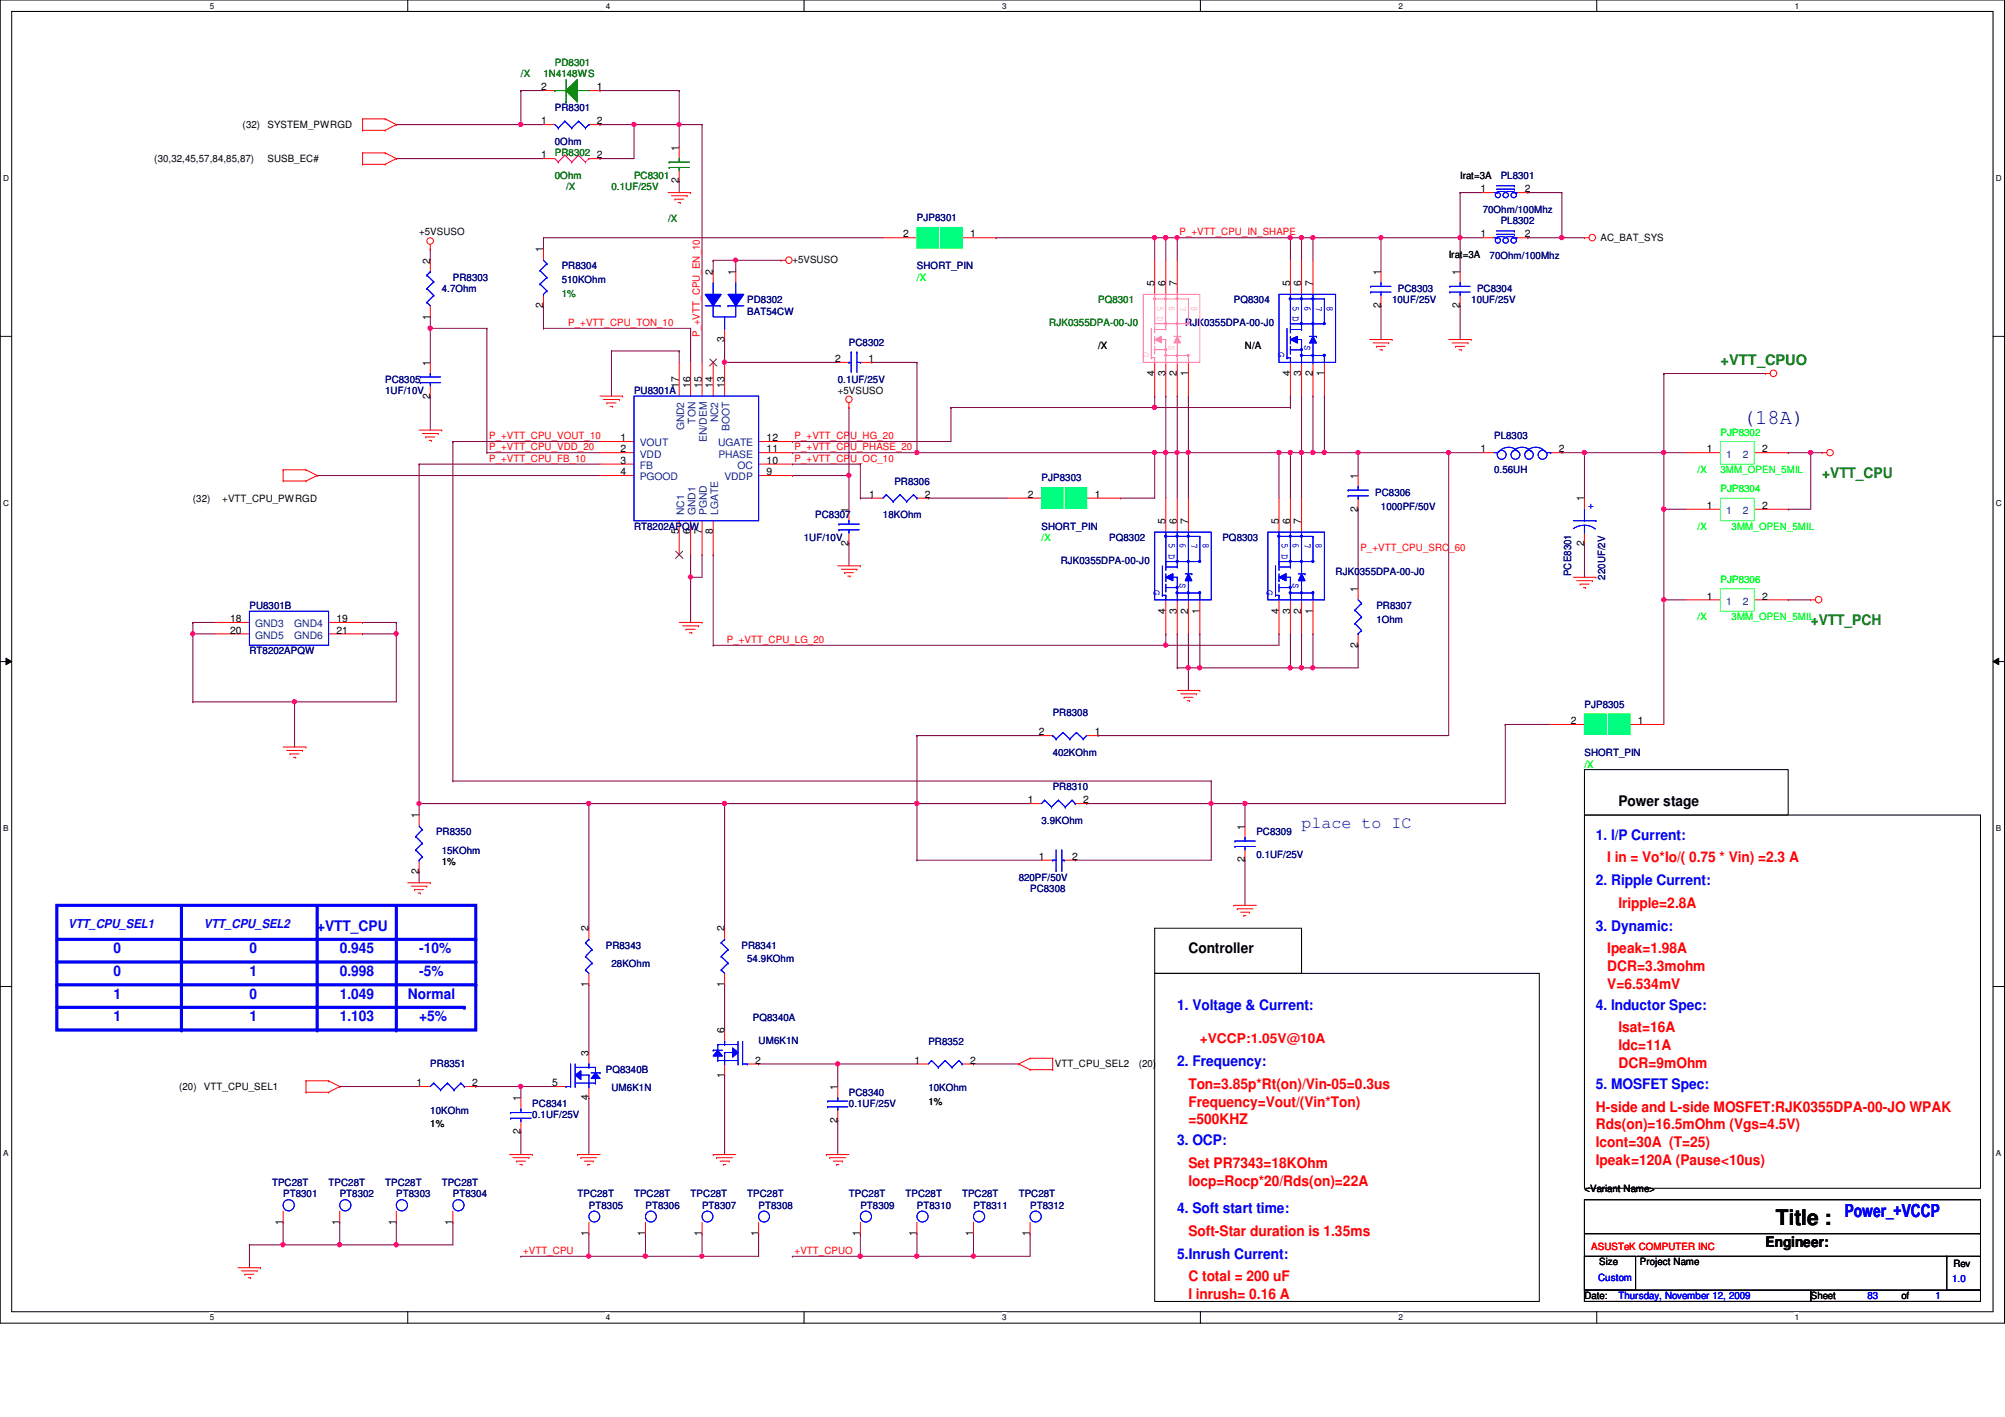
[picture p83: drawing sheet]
<svg xmlns="http://www.w3.org/2000/svg" width="297mm" height="210mm" viewBox="0 0 297 210" stroke-linecap="round" stroke-linejoin="round" font-family="sans-serif">
<defs><g id="words">
<text font-size="3.2" fill="#000080" x="258.2" y="62.9">(18A)</text>
<text font-size="3.2" x="263.1" y="181.5">Title :</text>
<text font-size="2.7" fill="#00f" x="273.3" y="180.2">Power_+VCCP</text>
<text font-size="2.5" fill="#0000a0" x="192.8" y="122.7">place to IC</text>
<g font-size="2.2" fill="#008000">
<text x="254.9" y="54">+VTT_CPUO</text>
<text x="270" y="70.8">+VTT_CPU</text>
<text x="268.3" y="92.6">+VTT_PCH</text>
</g>
<g font-size="2.2">
<text x="239.8" y="119.4">Power stage</text>
<text x="176.1" y="141.2">Controller</text>
<text x="261.6" y="184.8">Engineer:</text>
</g>
<g font-size="2.2" fill="#00f">
<text x="236.4" y="124.4">1. I/P Current:</text>
<text x="236.4" y="131.1">2. Ripple Current:</text>
<text x="47" y="137.8">+VTT_CPU</text>
<text x="236.4" y="137.8">3. Dynamic:</text>
<text x="16.8" y="141.2">0</text>
<text x="37" y="141.2">0</text>
<text x="50.3" y="141.2">0.945</text>
<text x="62.1" y="141.2">-10%</text>
<text x="16.8" y="147.9">1</text>
<text x="16.8" y="144.5">0</text>
<text x="37" y="144.5">1</text>
<text x="37" y="147.9">0</text>
<text x="50.3" y="147.9">1.049</text>
<text x="50.3" y="144.5">0.998</text>
<text x="60.4" y="147.9">Normal</text>
<text x="62.1" y="144.5">-5%</text>
<text x="174.4" y="149.6">1. Voltage &amp; Current:</text>
<text x="236.4" y="149.6">4. Inductor Spec:</text>
<text x="16.8" y="151.3">1</text>
<text x="37" y="151.3">1</text>
<text x="50.3" y="151.3">1.103</text>
<text x="62.1" y="151.3">+5%</text>
<text x="174.4" y="157.9">2. Frequency:</text>
<text x="236.4" y="161.3">5. MOSFET Spec:</text>
<text x="174.4" y="169.7">3. OCP:</text>
<text x="174.4" y="179.7">4. Soft start time:</text>
<text x="174.4" y="186.4">5.Inrush Current:</text>
</g>
<g font-size="2.2" fill="#f00">
<text x="238.1" y="127.8">I in = Vo*Io/( 0.75 * Vin) =2.3 A</text>
<text x="239.8" y="134.5">Iripple=2.8A</text>
<text x="238.1" y="141.2">Ipeak=1.98A</text>
<text x="238.1" y="143.8">DCR=3.3mohm</text>
<text x="238.1" y="146.4">V=6.534mV</text>
<text x="239.8" y="152.9">Isat=16A</text>
<text x="239.8" y="155.5">Idc=11A</text>
<text x="176.1" y="161.3">Ton=3.85p*Rt(on)/Vin-05=0.3us</text>
<text x="239.8" y="158.2">DCR=9mOhm</text>
<text x="176.1" y="163.9">Frequency=Vout/(Vin*Ton)</text>
<text x="176.1" y="166.5">=500KHZ</text>
<text x="236.4" y="164.7">H-side and L-side MOSFET:RJK0355DPA-00-JO WPAK</text>
<text x="236.4" y="167.3">Rds(on)=16.5mOhm (Vgs=4.5V)</text>
<text x="176.1" y="173.1">Set PR7343=18KOhm</text>
<text x="236.4" y="169.9">Icont=30A (T=25)</text>
<text x="236.4" y="172.6">Ipeak=120A (Pause&lt;10us)</text>
<text x="176.1" y="175.7">Iocp=Rocp*20/Rds(on)=22A</text>
<text x="176.1" y="183.1">Soft-Star duration is 1.35ms</text>
<text x="176.1" y="189.8">C total = 200 uF</text>
<text x="176.1" y="192.4">I inrush= 0.16 A</text>
</g>
<text font-size="2" fill="#f00" x="177.8" y="154.4">+VCCP:1.05V@10A</text>
<g font-size="1.8" fill="#00f">
<text x="10.1" y="137.5">VTT_CPU_SEL1</text>
<text x="30.2" y="137.5">VTT_CPU_SEL2</text>
</g>
<g font-size="1.5" fill="#008000">
<text x="77.2" y="11.4">/X</text>
<text x="80.5" y="11.4">1N4148WS</text>
<text x="82.2" y="9.7">PD8301</text>
<text x="82.2" y="23.2">PR8302</text>
<text x="82.2" y="26.5">0Ohm</text>
<text x="83.9" y="28.2">/X</text>
<text x="90.6" y="28.2">0.1UF/25V</text>
<text x="93.9" y="26.5">PC8301</text>
<text x="99" y="32.9">/X</text>
<text x="83.2" y="43.9">1%</text>
<text x="162.7" y="45">PQ8301</text>
<text x="155.4" y="48.3">RJK0355DPA-00-J0</text>
</g>
<g font-size="1.5">
<text x="80.2" y="13.4">2</text>
<text x="88.4" y="13.4">1</text>
<text x="35.9" y="19">(32)</text>
<text x="39.6" y="19">SYSTEM_PWRGD</text>
<text x="80.2" y="23.5">1</text>
<text x="80.2" y="18.4">1</text>
<text x="88.4" y="23.5">2</text>
<text x="88.4" y="18.4">2</text>
<text x="100.6" y="22.3" transform="rotate(-90 100.6 22.3)">1</text>
<text x="22.9" y="24">(30,32,45,57,84,85,87)</text>
<text x="39.6" y="24">SUSB_EC#</text>
<text x="100.6" y="27.2" transform="rotate(-90 100.6 27.2)">2</text>
<text x="216.3" y="26.5">Irat=3A</text>
<text x="219.3" y="28.5">1</text>
<text x="225.9" y="28.5">2</text>
<text x="62.1" y="34.9">+5VSUSO</text>
<text x="133.8" y="35.2">2</text>
<text x="143.7" y="35.2">1</text>
<text x="219.3" y="35.2">1</text>
<text x="225.9" y="35.2">2</text>
<text x="237.1" y="35.7">AC_BAT_SYS</text>
<text x="63.7" y="39.1" transform="rotate(-90 63.7 39.1)">2</text>
<text x="80.5" y="37.4" transform="rotate(-90 80.5 37.4)">1</text>
<text x="105.6" y="40.7" transform="rotate(-90 105.6 40.7)">2</text>
<text x="109" y="40.7" transform="rotate(-90 109 40.7)">1</text>
<text x="117.4" y="38.9">+5VSUSO</text>
<text x="204.6" y="40.7" transform="rotate(-90 204.6 40.7)">1</text>
<text x="214.6" y="38.3">Irat=3A</text>
<text x="216.3" y="40.7" transform="rotate(-90 216.3 40.7)">1</text>
<text x="63.7" y="47.3" transform="rotate(-90 63.7 47.3)">1</text>
<text x="80.5" y="45.6" transform="rotate(-90 80.5 45.6)">2</text>
<text x="171" y="42.4" transform="rotate(-90 171 42.4)">5</text>
<text x="172.7" y="42.4" transform="rotate(-90 172.7 42.4)">6</text>
<text x="174.4" y="42.4" transform="rotate(-90 174.4 42.4)">7</text>
<text x="191.1" y="42.4" transform="rotate(-90 191.1 42.4)">5</text>
<text x="192.8" y="42.4" transform="rotate(-90 192.8 42.4)">6</text>
<text x="194.5" y="42.4" transform="rotate(-90 194.5 42.4)">7</text>
<text x="204.6" y="45.6" transform="rotate(-90 204.6 45.6)">2</text>
<text x="216.3" y="45.6" transform="rotate(-90 216.3 45.6)">2</text>
<text x="107.3" y="50.7" transform="rotate(-90 107.3 50.7)">3</text>
<text x="123.7" y="53.6">2</text>
<text x="128.6" y="53.6">1</text>
<text x="162.7" y="51.6">/X</text>
<text x="184.4" y="51.6">N/A</text>
<text x="63.7" y="59.1" transform="rotate(-90 63.7 59.1)">2</text>
<text x="63.7" y="54.1" transform="rotate(-90 63.7 54.1)">1</text>
<text x="100.6" y="57.5" transform="rotate(-90 100.6 57.5)">17</text>
<text x="102.3" y="57.5" transform="rotate(-90 102.3 57.5)">16</text>
<text x="104" y="57.5" transform="rotate(-90 104 57.5)">15</text>
<text x="105.6" y="57.5" transform="rotate(-90 105.6 57.5)">14</text>
<text x="107.3" y="57.5" transform="rotate(-90 107.3 57.5)">13</text>
<text x="124.1" y="58.4">+5VSUSO</text>
<text x="171" y="55.7" transform="rotate(-90 171 55.7)">4</text>
<text x="172.7" y="55.7" transform="rotate(-90 172.7 55.7)">3</text>
<text x="174.4" y="55.7" transform="rotate(-90 174.4 55.7)">2</text>
<text x="176" y="55.7" transform="rotate(-90 176 55.7)">1</text>
<text x="191.1" y="55.7" transform="rotate(-90 191.1 55.7)">4</text>
<text x="192.8" y="55.7" transform="rotate(-90 192.8 55.7)">3</text>
<text x="194.5" y="55.7" transform="rotate(-90 194.5 55.7)">2</text>
<text x="196.2" y="55.7" transform="rotate(-90 196.2 55.7)">1</text>
<text x="91.9" y="65.4">1</text>
<text x="113.6" y="65.4">12</text>
<text x="91.9" y="67">2</text>
<text x="91.9" y="68.7">3</text>
<text x="91.9" y="70.4">4</text>
<text x="113.6" y="70.4">9</text>
<text x="113.6" y="68.7">10</text>
<text x="113.6" y="67">11</text>
<text x="201.2" y="70.9" transform="rotate(-90 201.2 70.9)">1</text>
<text x="219.3" y="67">1</text>
<text x="230.9" y="67">2</text>
<text x="252.9" y="67">1</text>
<text x="261.1" y="67">2</text>
<text x="28.6" y="74.3">(32)</text>
<text x="32.9" y="74.3">+VTT_CPU_PWRGD</text>
<text x="125.7" y="75.9" transform="rotate(-90 125.7 75.9)">1</text>
<text x="128.8" y="73.7">1</text>
<text x="137" y="73.7">2</text>
<text x="152.3" y="73.7">2</text>
<text x="162.2" y="73.7">1</text>
<text x="172.7" y="77.6" transform="rotate(-90 172.7 77.6)">5</text>
<text x="174.4" y="77.6" transform="rotate(-90 174.4 77.6)">6</text>
<text x="176" y="77.6" transform="rotate(-90 176 77.6)">7</text>
<text x="189.4" y="77.6" transform="rotate(-90 189.4 77.6)">5</text>
<text x="191.1" y="77.6" transform="rotate(-90 191.1 77.6)">6</text>
<text x="192.8" y="77.6" transform="rotate(-90 192.8 77.6)">7</text>
<text x="201.2" y="75.8" transform="rotate(-90 201.2 75.8)">2</text>
<text x="234.7" y="74.3" transform="rotate(-90 234.7 74.3)">1</text>
<text x="252.9" y="75.4">1</text>
<text x="261.1" y="75.4">2</text>
<text x="100.6" y="79.2" transform="rotate(-90 100.6 79.2)">5</text>
<text x="102.3" y="79.2" transform="rotate(-90 102.3 79.2)">6</text>
<text x="104" y="79.2" transform="rotate(-90 104 79.2)">7</text>
<text x="105.6" y="79.2" transform="rotate(-90 105.6 79.2)">8</text>
<text x="125.7" y="80.9" transform="rotate(-90 125.7 80.9)">2</text>
<text x="234.7" y="80.9" transform="rotate(-90 234.7 80.9)">2</text>
<text x="201.2" y="87.7" transform="rotate(-90 201.2 87.7)">1</text>
<text x="252.9" y="88.8">1</text>
<text x="261.1" y="88.8">2</text>
<text x="34.1" y="92.2">18</text>
<text x="34.1" y="93.9">20</text>
<text x="49.9" y="92.2">19</text>
<text x="49.9" y="93.9">21</text>
<text x="172.7" y="90.9" transform="rotate(-90 172.7 90.9)">4</text>
<text x="174.4" y="90.9" transform="rotate(-90 174.4 90.9)">3</text>
<text x="176" y="90.9" transform="rotate(-90 176 90.9)">2</text>
<text x="177.7" y="90.9" transform="rotate(-90 177.7 90.9)">1</text>
<text x="189.4" y="90.9" transform="rotate(-90 189.4 90.9)">4</text>
<text x="191.1" y="90.9" transform="rotate(-90 191.1 90.9)">3</text>
<text x="192.8" y="90.9" transform="rotate(-90 192.8 90.9)">2</text>
<text x="194.5" y="90.9" transform="rotate(-90 194.5 90.9)">1</text>
<text x="201.2" y="95.9" transform="rotate(-90 201.2 95.9)">2</text>
<text x="232.7" y="107.3">2</text>
<text x="242.7" y="107.3">1</text>
<text x="153.9" y="108.9">2</text>
<text x="162.2" y="108.9">1</text>
<text x="152.3" y="119">1</text>
<text x="160.5" y="119">2</text>
<text x="62.1" y="121.2" transform="rotate(-90 62.1 121.2)">1</text>
<text x="184.4" y="122.9" transform="rotate(-90 184.4 122.9)">1</text>
<text x="62.1" y="129.5" transform="rotate(-90 62.1 129.5)">2</text>
<text x="65.4" y="128.1">1%</text>
<text x="153.9" y="127.4">1</text>
<text x="158.8" y="127.4">2</text>
<text x="184.4" y="127.8" transform="rotate(-90 184.4 127.8)">2</text>
<text x="87.2" y="138" transform="rotate(-90 87.2 138)">2</text>
<text x="107.3" y="138" transform="rotate(-90 107.3 138)">2</text>
<text x="87.2" y="146.2" transform="rotate(-90 87.2 146.2)">1</text>
<text x="107.3" y="146.2" transform="rotate(-90 107.3 146.2)">1</text>
<text x="107.3" y="153.1" transform="rotate(-90 107.3 153.1)">6</text>
<text x="26.5" y="161.5">(20)</text>
<text x="30.2" y="161.5">VTT_CPU_SEL1</text>
<text x="61.7" y="160.9">1</text>
<text x="70" y="160.9">2</text>
<text x="81.8" y="160.9">5</text>
<text x="87.2" y="156.4" transform="rotate(-90 87.2 156.4)">3</text>
<text x="107.3" y="159.6" transform="rotate(-90 107.3 159.6)">1</text>
<text x="111.9" y="157.6">2</text>
<text x="124.1" y="161.5" transform="rotate(-90 124.1 161.5)">1</text>
<text x="135.5" y="157.6">1</text>
<text x="143.7" y="157.6">2</text>
<text x="156.3" y="158.1">VTT_CPU_SEL2</text>
<text x="168.7" y="158.1">(20)</text>
<text x="63.8" y="167">1%</text>
<text x="77.1" y="163.1" transform="rotate(-90 77.1 163.1)">1</text>
<text x="87.2" y="163" transform="rotate(-90 87.2 163)">4</text>
<text x="124.1" y="166.3" transform="rotate(-90 124.1 166.3)">2</text>
<text x="137.5" y="163.7">1%</text>
<text x="77.1" y="168" transform="rotate(-90 77.1 168)">2</text>
<text x="234.7" y="176.6">&lt;Variant Name&gt;</text>
<text x="41.9" y="181.4" transform="rotate(-90 41.9 181.4)">1</text>
<text x="50.3" y="181.4" transform="rotate(-90 50.3 181.4)">1</text>
<text x="58.7" y="181.4" transform="rotate(-90 58.7 181.4)">1</text>
<text x="67.1" y="181.4" transform="rotate(-90 67.1 181.4)">1</text>
<text x="87.2" y="183.1" transform="rotate(-90 87.2 183.1)">1</text>
<text x="95.6" y="183.1" transform="rotate(-90 95.6 183.1)">1</text>
<text x="104" y="183.1" transform="rotate(-90 104 183.1)">1</text>
<text x="112.3" y="183.1" transform="rotate(-90 112.3 183.1)">1</text>
<text x="127.4" y="183.1" transform="rotate(-90 127.4 183.1)">1</text>
<text x="135.8" y="183.1" transform="rotate(-90 135.8 183.1)">1</text>
<text x="144.2" y="183.1" transform="rotate(-90 144.2 183.1)">1</text>
<text x="152.6" y="183.1" transform="rotate(-90 152.6 183.1)">1</text>
<text x="236.9" y="187.5">Size</text>
<text x="242.9" y="187.5">Project Name</text>
<text x="289.4" y="187.6">Rev</text>
<text x="234.7" y="192.5">Date:</text>
<text x="268.3" y="192.5">Sheet</text>
<text x="281.7" y="192.5">of</text>
</g>
<g font-size="1.5" fill="#000080">
<text x="82.2" y="16.5">PR8301</text>
<text x="82.2" y="21.5">0Ohm</text>
<text x="222.3" y="26.5">PL8301</text>
<text x="135.8" y="32.7">PJP8301</text>
<text x="219.7" y="31.5">70Ohm/100Mhz</text>
<text x="222.3" y="33.2">PL8302</text>
<text x="67.1" y="41.6">PR8303</text>
<text x="83.2" y="39.9">PR8304</text>
<text x="83.2" y="42">510KOhm</text>
<text x="135.8" y="39.9">SHORT_PIN</text>
<text x="220.7" y="38.4">70Ohm/100Mhz</text>
<text x="65.4" y="43.3">4.7Ohm</text>
<text x="110.7" y="45">PD8302</text>
<text x="110.7" y="46.7">BAT54CW</text>
<text x="182.8" y="45">PQ8304</text>
<text x="206.2" y="45">10UF/25V</text>
<text x="207.1" y="43.3">PC8303</text>
<text x="218" y="45">10UF/25V</text>
<text x="218.8" y="43.3">PC8304</text>
<text x="125.8" y="51.2">PC8302</text>
<text x="175.6" y="48.3">RJK0355DPA-00-J0</text>
<text x="57.1" y="56.7">PC8305</text>
<text x="57.1" y="58.4">1UF/10V</text>
<text x="93.9" y="58.4">PU8301A</text>
<text x="124.1" y="56.7">0.1UF/25V</text>
<text x="221.4" y="65.1">PL8303</text>
<text x="132.5" y="71.8">PR8306</text>
<text x="154.3" y="71.3">PJP8303</text>
<text x="221.4" y="70.1">0.56UH</text>
<text x="120.8" y="76.8">PC8307</text>
<text x="130.8" y="76.8">18KOhm</text>
<text x="203.7" y="73.4">PC8306</text>
<text x="204.6" y="75.5">1000PF/50V</text>
<text x="93.9" y="78.5">RT8202APQW</text>
<text x="119.1" y="80.2">1UF/10V</text>
<text x="154.3" y="78.5">SHORT_PIN</text>
<text x="157.1" y="83.5">RJK0355DPA-00-J0</text>
<text x="164.3" y="80.2">PQ8302</text>
<text x="181.1" y="80.2">PQ8303</text>
<text x="197.9" y="85.2">RJK0355DPA-00-J0</text>
<text x="232.8" y="85.3" transform="rotate(-90 232.8 85.3)">PCE8301</text>
<text x="237.8" y="85.9" transform="rotate(-90 237.8 85.9)">220UF/2V</text>
<text x="37" y="90.2">PU8301B</text>
<text x="203.9" y="90.2">PR8307</text>
<text x="203.9" y="92.2">1Ohm</text>
<text x="37" y="96.9">RT8202APQW</text>
<text x="156" y="106.1">PR8308</text>
<text x="234.7" y="104.8">PJP8305</text>
<text x="156" y="112">402KOhm</text>
<text x="234.7" y="112">SHORT_PIN</text>
<text x="156" y="117.1">PR8310</text>
<text x="64.6" y="123.7">PR8350</text>
<text x="154.3" y="122.1">3.9KOhm</text>
<text x="186.1" y="123.7">PC8309</text>
<text x="65.4" y="126.4">15KOhm</text>
<text x="150.9" y="130.5">820PF/50V</text>
<text x="186.1" y="127.1">0.1UF/25V</text>
<text x="152.6" y="132.1">PC8308</text>
<text x="89.7" y="140.5">PR8343</text>
<text x="90.6" y="143.2">28KOhm</text>
<text x="109.9" y="140.5">PR8341</text>
<text x="110.7" y="142.5">54.9KOhm</text>
<text x="111.5" y="151.3">PQ8340A</text>
<text x="112.4" y="154.6">UM6K1N</text>
<text x="137.5" y="154.8">PR8352</text>
<text x="63.8" y="158.1">PR8351</text>
<text x="89.7" y="159">PQ8340B</text>
<text x="90.6" y="161.6">UM6K1N</text>
<text x="137.5" y="161.6">10KOhm</text>
<text x="63.8" y="165">10KOhm</text>
<text x="78.9" y="164">PC8341</text>
<text x="78.9" y="165.7">0.1UF/25V</text>
<text x="125.8" y="162.3">PC8340</text>
<text x="125.8" y="164">0.1UF/25V</text>
<text x="40.3" y="175.7">TPC28T</text>
<text x="41.9" y="177.4">PT8301</text>
<text x="48.7" y="175.7">TPC28T</text>
<text x="50.3" y="177.4">PT8302</text>
<text x="57.1" y="175.7">TPC28T</text>
<text x="58.7" y="177.4">PT8303</text>
<text x="65.4" y="175.7">TPC28T</text>
<text x="67.1" y="177.4">PT8304</text>
<text x="85.6" y="177.4">TPC28T</text>
<text x="87.2" y="179.1">PT8305</text>
<text x="93.9" y="177.4">TPC28T</text>
<text x="95.6" y="179.1">PT8306</text>
<text x="102.3" y="177.4">TPC28T</text>
<text x="104" y="179.1">PT8307</text>
<text x="110.7" y="177.4">TPC28T</text>
<text x="112.4" y="179.1">PT8308</text>
<text x="125.8" y="177.4">TPC28T</text>
<text x="127.5" y="179.1">PT8309</text>
<text x="134.2" y="177.4">TPC28T</text>
<text x="135.8" y="179.1">PT8310</text>
<text x="142.5" y="177.4">TPC28T</text>
<text x="144.2" y="179.1">PT8311</text>
<text x="150.9" y="177.4">TPC28T</text>
<text x="152.6" y="179.1">PT8312</text>
</g>
<g font-size="1.5" fill="#f00">
<text x="174.7" y="34.9">P_+VTT_CPU_IN_SHAPE</text>
<text x="84.2" y="48.3">P_+VTT_CPU_TON_10</text>
<text x="103.7" y="50" transform="rotate(-90 103.7 50)">P_+VTT_CPU_EN_10</text>
<text x="72.5" y="65.1">P_+VTT_CPU_VOUT_10</text>
<text x="117.7" y="65.1">P_+VTT_CPU_HG_20</text>
<text x="72.5" y="66.7">P_+VTT_CPU_VDD_20</text>
<text x="72.5" y="68.4">P_+VTT_CPU_FB_10</text>
<text x="117.7" y="66.7">P_+VTT_CPU_PHASE_20</text>
<text x="117.7" y="68.4">P_+VTT_CPU_OC_10</text>
<text x="201.5" y="81.7">P_+VTT_CPU_SRC_60</text>
<text x="107.7" y="95.2">P_+VTT_CPU_LG_20</text>
<text x="77.5" y="185.8">+VTT_CPU</text>
<text x="117.7" y="185.8">+VTT_CPUO</text>
<text x="235.8" y="185.1">ASUSTeK COMPUTER INC</text>
</g>
<g font-size="1.5" fill="#0f0">
<text x="135.8" y="41.6">/X</text>
<text x="254.9" y="64.6">PJP8302</text>
<text x="251.5" y="70.1">/X</text>
<text x="254.9" y="72.9">PJP8304</text>
<text x="154.3" y="80.2">/X</text>
<text x="251.5" y="78.5">/X</text>
<text x="254.9" y="86.4">PJP8306</text>
<text x="251.5" y="91.9">/X</text>
<text x="234.7" y="113.7">/X</text>
</g>
<g font-size="1.5" fill="#ff80ff">
<text x="171.4" y="45.3" transform="rotate(90 171.4 45.3)">5 D</text>
<text x="173.1" y="45.3" transform="rotate(90 173.1 45.3)">6</text>
<text x="174.8" y="45.3" transform="rotate(90 174.8 45.3)">7</text>
<text x="176.5" y="45.3" transform="rotate(90 176.5 45.3)">8</text>
<text x="169.3" y="52.2" transform="rotate(90 169.3 52.2)">G</text>
<text x="173.1" y="51.1" transform="rotate(90 173.1 51.1)">S</text>
</g>
<g font-size="1.5" fill="#00f">
<text x="191.6" y="45.3" transform="rotate(90 191.6 45.3)">5 D</text>
<text x="193.2" y="45.3" transform="rotate(90 193.2 45.3)">6</text>
<text x="194.9" y="45.3" transform="rotate(90 194.9 45.3)">7</text>
<text x="196.6" y="45.3" transform="rotate(90 196.6 45.3)">8</text>
<text x="189.4" y="52.2" transform="rotate(90 189.4 52.2)">G</text>
<text x="193.2" y="51.1" transform="rotate(90 193.2 51.1)">S</text>
<text x="235.2" y="75.4">+</text>
<text x="173.1" y="80.5" transform="rotate(90 173.1 80.5)">5 D</text>
<text x="174.8" y="80.5" transform="rotate(90 174.8 80.5)">6</text>
<text x="176.5" y="80.5" transform="rotate(90 176.5 80.5)">7</text>
<text x="178.2" y="80.5" transform="rotate(90 178.2 80.5)">8</text>
<text x="189.9" y="80.5" transform="rotate(90 189.9 80.5)">5 D</text>
<text x="191.6" y="80.5" transform="rotate(90 191.6 80.5)">6</text>
<text x="193.2" y="80.5" transform="rotate(90 193.2 80.5)">7</text>
<text x="194.9" y="80.5" transform="rotate(90 194.9 80.5)">8</text>
<text x="170.9" y="87.4" transform="rotate(90 170.9 87.4)">G</text>
<text x="174.8" y="86.4" transform="rotate(90 174.8 86.4)">S</text>
<text x="187.7" y="87.4" transform="rotate(90 187.7 87.4)">G</text>
<text x="191.6" y="86.4" transform="rotate(90 191.6 86.4)">S</text>
<text x="236.8" y="189.8">Custom</text>
<text x="289.2" y="189.9">1.0</text>
<text x="239.8" y="192.5">Thursday, November 12, 2009</text>
<text x="276.6" y="192.5">83</text>
<text x="286.7" y="192.5">1</text>
</g>
<g font-size="1.5" fill="#004080">
<text x="101.3" y="63.8" transform="rotate(-90 101.3 63.8)">GND2</text>
<text x="103" y="62.7" transform="rotate(-90 103 62.7)">TON</text>
<text x="104.7" y="65.4" transform="rotate(-90 104.7 65.4)">EN/DEM</text>
<text x="106.4" y="62.6" transform="rotate(-90 106.4 62.6)">NC2</text>
<text x="108.1" y="63.8" transform="rotate(-90 108.1 63.8)">BOOT</text>
<text x="94.8" y="66.1">VOUT</text>
<text x="94.8" y="67.8">VDD</text>
<text x="94.8" y="69.5">FB</text>
<text x="94.8" y="71.2">PGOOD</text>
<text x="106.4" y="66.1">UGATE</text>
<text x="106.4" y="67.8">PHASE</text>
<text x="107.3" y="71.2">VDDP</text>
<text x="109.3" y="69.5">OC</text>
<text x="255.7" y="67.8">1</text>
<text x="258.2" y="67.8">2</text>
<text x="101.3" y="76.3" transform="rotate(-90 101.3 76.3)">NC1</text>
<text x="103" y="76.3" transform="rotate(-90 103 76.3)">GND1</text>
<text x="104.7" y="76.3" transform="rotate(-90 104.7 76.3)">PGND</text>
<text x="106.4" y="76.3" transform="rotate(-90 106.4 76.3)">LGATE</text>
<text x="255.7" y="76.2">1</text>
<text x="258.2" y="76.2">2</text>
<text x="255.7" y="89.6">1</text>
<text x="258.2" y="89.6">2</text>
<text x="37.8" y="92.9">GND3</text>
<text x="37.8" y="94.6">GND5</text>
<text x="43.6" y="92.9">GND4</text>
<text x="43.6" y="94.6">GND6</text>
</g>
<g font-size="1.5" fill="#00ff40">
<text x="254.9" y="70.1">3MM_OPEN_5MIL</text>
<text x="256.5" y="78.5">3MM_OPEN_5MIL</text>
<text x="256.5" y="91.9">3MM_OPEN_5MIL</text>
</g>
<g font-size="1.2">
<text x="31.1" y="1.3">5</text>
<text x="89.7" y="1.3">4</text>
<text x="148.5" y="1.3">3</text>
<text x="207.2" y="1.3">2</text>
<text x="265.9" y="1.3">1</text>
<text x=".5" y="26.8">D</text>
<text x="295.7" y="26.8">D</text>
<text x=".5" y="75">C</text>
<text x="295.7" y="75">C</text>
<text x=".5" y="123.1">B</text>
<text x="295.7" y="123.1">B</text>
<text x=".5" y="171.3">A</text>
<text x="295.7" y="171.3">A</text>
<text x="31.1" y="195.6">5</text>
<text x="89.7" y="195.6">4</text>
<text x="148.5" y="195.6">3</text>
<text x="207.2" y="195.6">2</text>
<text x="265.9" y="195.6">1</text>
</g>
</g></defs>
<path d="M0 0h297v196h-297zM1.7 1.7h293.6v192.6h-293.6z" fill="none" stroke="#000" stroke-width=".15"/>
<g fill="#fff">
<path d="M31.1 .2h.6v1.3h-.6z"/>
<path d="M31.1 194.5h.6v1.3h-.6z"/>
</g>
<path d="M60.4 0v1.7M60.4 194.3v1.7" fill="none" stroke="#000" stroke-width=".15"/>
<g fill="#fff">
<path d="M89.7 .2h.7v1.3h-.7z"/>
<path d="M89.7 194.5h.7v1.3h-.7z"/>
</g>
<path d="M119.1 0v1.7M119.1 194.3v1.7" fill="none" stroke="#000" stroke-width=".15"/>
<g fill="#fff">
<path d="M148.5 .2h.6v1.3h-.6z"/>
<path d="M148.5 194.5h.6v1.3h-.6z"/>
</g>
<path d="M177.8 0v1.7M177.8 194.3v1.7" fill="none" stroke="#000" stroke-width=".15"/>
<g fill="#fff">
<path d="M207.2 .2h.6v1.3h-.6z"/>
<path d="M207.2 194.5h.6v1.3h-.6z"/>
</g>
<path d="M236.6 0v1.7M236.6 194.3v1.7" fill="none" stroke="#000" stroke-width=".15"/>
<g fill="#fff">
<path d="M265.9 .2h.6v1.3h-.6z"/>
<path d="M265.9 194.5h.6v1.3h-.6z"/>
<path d="M.5 25.7h.8v1.4h-.8z"/>
<path d="M295.7 25.7h.8v1.4h-.8z"/>
<path d="M.5 73.9h.8v1.3h-.8z"/>
<path d="M295.7 73.9h.8v1.3h-.8z"/>
</g>
<path d="M0 49.8h1.7M295.3 49.8h1.7" fill="none" stroke="#000" stroke-width=".15"/>
<g fill="#fff">
<path d="M.5 122h.7v1.4h-.7z"/>
<path d="M295.7 122h.8v1.4h-.8z"/>
</g>
<path d="M0 98h1.7M.9 97.5l.8 .5-.8 .5zM295.3 98l.8-.5v1zM295.3 98h1.7" fill="none" stroke="#000" stroke-width=".15"/>
<path d="M.9 97.5l.8 .5-.8 .5zM295.3 98l.8-.5v1z" fill="#000"/>
<g fill="#fff">
<path d="M.5 170.2h.7v1.3h-.7z"/>
<path d="M295.7 170.2h.8v1.3h-.8z"/>
</g>
<path d="M0 146.1h1.7M295.3 146.1h1.7" fill="none" stroke="#000" stroke-width=".15"/>
<path d="M80.5 35.2h.1M80.5 35.2v1.7M140.9 60.4h.1M140.9 60.4h30.2M162.7 109h.1M162.7 109h51.9" fill="none" stroke="#800040" stroke-width=".15"/>
<circle cx="171" cy="60.3" r=".32" fill="#f0f"/>
<circle cx="171" cy="60.3" r=".32" fill="none" stroke="#f0f" stroke-width=".15"/>
<path d="M63.8 36.9h.1M63.8 36.9v1.7M63.8 58.7h.1M63.8 48.6h.1M63.8 48.6v5.1M63.8 58.7v5M137.5 73.8h.1M137.5 73.8h11.8M125.8 80.5h.1M125.8 80.5v3.3" fill="none" stroke="#800040" stroke-width=".15"/>
<circle cx="63.7" cy="48.6" r=".32" fill="#f0f"/>
<circle cx="63.7" cy="48.6" r=".32" fill="none" stroke="#f0f" stroke-width=".15"/>
<path d="M105.7 38.6h.1M105.7 38.6v1.7M90.6 52h.1M90.6 52v6.7M216.3 45.3h.1M216.3 45.3v5M176.1 98.9h.1M176.1 98.9v3.4M234.7 80.5h.1M234.7 80.5v5M223 107.3h.1M223 107.3h6.7" fill="none" stroke="#800040" stroke-width=".15"/>
<circle cx="176" cy="98.9" r=".32" fill="#f0f"/>
<circle cx="176" cy="98.9" r=".32" fill="none" stroke="#f0f" stroke-width=".15"/>
<path d="M246.5 88.9h.1M246.5 88.9v18.4" fill="none" stroke="#800040" stroke-width=".15"/>
<circle cx="246.5" cy="88.8" r=".32" fill="#f0f"/>
<circle cx="246.5" cy="88.8" r=".32" fill="none" stroke="#f0f" stroke-width=".15"/>
<path d="M77.2 13.4h.1M77.2 13.4v5.1M246.5 55.3h.1M246.5 55.3h15.1" fill="none" stroke="#800040" stroke-width=".15"/>
<circle cx="77.1" cy="18.4" r=".32" fill="#f0f"/>
<circle cx="77.1" cy="18.4" r=".32" fill="none" stroke="#f0f" stroke-width=".15"/>
<path d="M77.2 18.5h.1M77.2 18.5h3.3M88.9 13.4h.1M88.9 13.4h11.7M100.6 26.8h.1M100.6 26.8v1.7M214.6 67.1h.1M214.6 67.1v41.9" fill="none" stroke="#800040" stroke-width=".15"/>
<circle cx="214.6" cy="67" r=".32" fill="#f0f"/>
<circle cx="214.6" cy="67" r=".32" fill="none" stroke="#f0f" stroke-width=".15"/>
<path d="M172.7 67.1h.1M172.7 67.1h1.7M201.2 67.1h.1M201.2 67.1h13.4" fill="none" stroke="#800040" stroke-width=".15"/>
<circle cx="174.4" cy="67" r=".32" fill="#f0f"/>
<circle cx="174.4" cy="67" r=".32" fill="none" stroke="#f0f" stroke-width=".15"/>
<path d="M172.7 35.2h.1M172.7 35.2h1.7" fill="none" stroke="#800040" stroke-width=".15"/>
<circle cx="172.7" cy="35.2" r=".32" fill="#f0f"/>
<circle cx="172.7" cy="35.2" r=".32" fill="none" stroke="#f0f" stroke-width=".15"/>
<path d="M109 38.6h.1M109 38.6h6.7M129.2 53.7h.1M129.2 53.7h6.6M171.1 58.7h.1M171.1 58.7v1.7M166 73.8h.1M166 73.8h5.1M105.7 95.6h.1M105.7 95.6h67M67.1 115.7h.1M67.1 115.7h112.3" fill="none" stroke="#800040" stroke-width=".15"/>
<circle cx="172.7" cy="95.6" r=".32" fill="#f0f"/>
<circle cx="172.7" cy="95.6" r=".32" fill="none" stroke="#f0f" stroke-width=".15"/>
<path d="M80.5 48.6h.1M80.5 48.6h21.8M135.8 67.1h.1M135.8 67.1h35.3M140.9 60.4h.1M140.9 60.4v5M172.7 93.9h.1M172.7 93.9v1.7" fill="none" stroke="#800040" stroke-width=".15"/>
<circle cx="135.8" cy="67" r=".32" fill="#f0f"/>
<circle cx="135.8" cy="67" r=".32" fill="none" stroke="#f0f" stroke-width=".15"/>
<path d="M93.9 18.5h.1M93.9 18.5h6.7M109 38.6h.1M109 38.6v1.7M117.4 67.1h.1M117.4 70.4h.1M117.4 67.1h18.4M117.4 70.4h8.4" fill="none" stroke="#800040" stroke-width=".15"/>
<circle cx="93.9" cy="18.4" r=".32" fill="#f0f"/>
<circle cx="93.9" cy="18.4" r=".32" fill="none" stroke="#f0f" stroke-width=".15"/>
<path d="M105.7 38.6h.1M105.7 38.6h3.3M102.3 48.6h.1M102.3 48.6v5.1" fill="none" stroke="#800040" stroke-width=".15"/>
<circle cx="109" cy="38.5" r=".32" fill="#f0f"/>
<circle cx="109" cy="38.5" r=".32" fill="none" stroke="#f0f" stroke-width=".15"/>
<path d="M100.6 18.5h.1M100.6 18.5v3.3M104 18.5h.1M104 18.5v35.2M127.5 73.8h.1M127.5 73.8h1.7" fill="none" stroke="#800040" stroke-width=".15"/>
<circle cx="100.6" cy="18.4" r=".32" fill="#f0f"/>
<circle cx="100.6" cy="18.4" r=".32" fill="none" stroke="#f0f" stroke-width=".15"/>
<g fill="none" stroke="#800040" stroke-width=".15">
<path d="M80.5 45.3h.1M80.5 45.3v3.3M176.1 58.7h.1M176.1 58.7v8.4M117.4 65.4h.1M117.4 68.7h.1M117.4 65.4h23.5M117.4 68.7h10.1M171.1 67.1h.1M171.1 67.1v6.7M172.7 67.1h.1M172.7 67.1v6.7"/>
<path d="M174.4 67.1h.1M174.4 67.1v6.7M104 82.2h.1M104 82.2v3.3"/>
</g>
<circle cx="176" cy="67" r=".32" fill="#f0f"/>
<circle cx="176" cy="67" r=".32" fill="none" stroke="#f0f" stroke-width=".15"/>
<path d="M201.2 67.1h.1M201.2 67.1v3.3" fill="none" stroke="#800040" stroke-width=".15"/>
<circle cx="201.2" cy="67" r=".32" fill="#f0f"/>
<circle cx="201.2" cy="67" r=".32" fill="none" stroke="#f0f" stroke-width=".15"/>
<path d="M172.7 58.7h.1M172.7 58.7v8.4" fill="none" stroke="#800040" stroke-width=".15"/>
<circle cx="172.7" cy="67" r=".32" fill="#f0f"/>
<circle cx="172.7" cy="67" r=".32" fill="none" stroke="#f0f" stroke-width=".15"/>
<g fill="none" stroke="#800040" stroke-width=".15">
<path d="M100.6 13.4h.1M100.6 18.5h.1M100.6 13.4v5.1M100.6 18.5h3.4M63.8 48.6h.1M63.8 48.6h8.3M72.1 48.6h.1M72.1 48.6v18.5M135.8 53.7h.1M135.8 53.7v13.4M174.4 58.7h.1M174.4 58.7v8.4"/>
<path d="M47 70.4h.1M47 70.4h41.9M62.1 68.7h.1M62.1 68.7v50.3M67.1 65.4h.1M67.1 65.4v50.3M67.1 65.4h21.8M72.1 67.1h.1M72.1 67.1h16.8M125.8 70.4h.1M125.8 70.4v5M127.5 68.7h.1"/>
<path d="M127.5 68.7v5.1M214.6 67.1h.1M214.6 67.1h5.1M105.7 82.2h.1M105.7 82.2v13.4M135.8 109h.1M135.8 109h18.5"/>
</g>
<circle cx="125.7" cy="70.4" r=".32" fill="#f0f"/>
<circle cx="125.7" cy="70.4" r=".32" fill="none" stroke="#f0f" stroke-width=".15"/>
<path d="M135.8 109h.1M135.8 119h.1M135.8 109v10M135.8 119h16.8M135.8 127.4h.1M135.8 127.4h18.5" fill="none" stroke="#800040" stroke-width=".15"/>
<circle cx="135.8" cy="119" r=".32" fill="#f0f"/>
<circle cx="135.8" cy="119" r=".32" fill="none" stroke="#f0f" stroke-width=".15"/>
<path d="M179.4 119h.1M179.4 119v8.4h-20.1M184.4 119h.1M223 107.3h.1M223 107.3v11.7h-38.6M159.3 127.4h.1" fill="none" stroke="#800040" stroke-width=".15"/>
<circle cx="184.4" cy="119" r=".32" fill="#f0f"/>
<circle cx="184.4" cy="119" r=".32" fill="none" stroke="#f0f" stroke-width=".15"/>
<g fill="none" stroke="#800040" stroke-width=".15">
<path d="M62.1 68.7h.1M62.1 68.7h26.8M62.1 119h.1M62.1 119v1.7M135.8 119h.1M135.8 119v8.4M161 119h.1M161 119h18.4M184.4 119h.1M184.4 119v3.4M184.4 127.4h.1M184.4 127.4v6.7"/>
<path d="M87.2 186.1h.1M87.2 182.8h.1M87.2 186.1h8.4M87.2 182.8v3.3M104 186.1h.1M104 186.1h8.4M152.6 182.8h.1M152.6 182.8v3.3"/>
</g>
<circle cx="87.2" cy="186.1" r=".32" fill="#f0f"/>
<circle cx="87.2" cy="186.1" r=".32" fill="none" stroke="#f0f" stroke-width=".15"/>
<path d="M102.3 85.5h.1M102.3 85.5v6.7M177.8 93.9h.1M177.8 93.9v5M144.2 182.8h.1M144.2 182.8v3.3" fill="none" stroke="#800040" stroke-width=".15"/>
<circle cx="102.3" cy="85.5" r=".32" fill="#f0f"/>
<circle cx="102.3" cy="85.5" r=".32" fill="none" stroke="#f0f" stroke-width=".15"/>
<path d="M37 184.4h.1M37 184.4v3.4M95.6 182.8h.1M95.6 182.8v3.3M104 182.8h.1M104 182.8v3.3M112.4 182.8h.1M112.4 182.8v3.3" fill="none" stroke="#800040" stroke-width=".15"/>
<circle cx="104" cy="186.1" r=".32" fill="#f0f"/>
<circle cx="104" cy="186.1" r=".32" fill="none" stroke="#f0f" stroke-width=".15"/>
<path d="M127.5 186.1h.1M127.5 186.1h8.3" fill="none" stroke="#800040" stroke-width=".15"/>
<circle cx="127.4" cy="186.1" r=".32" fill="#f0f"/>
<circle cx="127.4" cy="186.1" r=".32" fill="none" stroke="#f0f" stroke-width=".15"/>
<path d="M231.4 35.2h.1M231.4 35.2h3.3M179.4 115.7h.1M179.4 115.7v3.3" fill="none" stroke="#800040" stroke-width=".15"/>
<circle cx="231.4" cy="35.2" r=".32" fill="#f0f"/>
<circle cx="231.4" cy="35.2" r=".32" fill="none" stroke="#f0f" stroke-width=".15"/>
<path d="M171.1 35.2h.1M171.1 35.2v3.4M172.7 35.2h.1M172.7 35.2v3.4M216.3 28.5h.1M216.3 35.2h.1M216.3 28.5h3.4M216.3 35.2v5.1M226.4 28.5h.1M226.4 28.5h5M231.4 28.5h.1M231.4 28.5v6.7" fill="none" stroke="#800040" stroke-width=".15"/>
<circle cx="172.7" cy="35.2" r=".32" fill="#f0f"/>
<circle cx="172.7" cy="35.2" r=".32" fill="none" stroke="#f0f" stroke-width=".15"/>
<path d="M171.1 35.2h.1M171.1 35.2h1.6" fill="none" stroke="#800040" stroke-width=".15"/>
<circle cx="171" cy="35.2" r=".32" fill="#f0f"/>
<circle cx="171" cy="35.2" r=".32" fill="none" stroke="#f0f" stroke-width=".15"/>
<path d="M80.5 35.2h.1M80.5 35.2h50.3M174.4 35.2h.1M174.4 35.2v3.4M204.6 35.2h.1M204.6 35.2v5.1M216.3 35.2h.1M216.3 35.2h3.4M204.6 45.3h.1M204.6 45.3v5M201.2 75.4h.1M201.2 75.4v11.8" fill="none" stroke="#800040" stroke-width=".15"/>
<circle cx="216.3" cy="35.2" r=".32" fill="#f0f"/>
<circle cx="216.3" cy="35.2" r=".32" fill="none" stroke="#f0f" stroke-width=".15"/>
<path d="M268.3 67.1h.1M268.3 67.1h1.7M268.3 67.1v8.3" fill="none" stroke="#800040" stroke-width=".15"/>
<circle cx="268.2" cy="67" r=".32" fill="#f0f"/>
<circle cx="268.2" cy="67" r=".32" fill="none" stroke="#f0f" stroke-width=".15"/>
<path d="M246.5 55.3h.1M246.5 55.3v11.8M264.9 75.4h.1M264.9 75.4h3.4M176.1 98.9h.1M176.1 98.9h1.7M194.5 98.9h.1M194.5 98.9h6.7M50.3 181.1h.1M50.3 181.1v3.3M67.1 181.1h.1M67.1 181.1v3.3" fill="none" stroke="#800040" stroke-width=".15"/>
<circle cx="194.5" cy="98.9" r=".32" fill="#f0f"/>
<circle cx="194.5" cy="98.9" r=".32" fill="none" stroke="#f0f" stroke-width=".15"/>
<g fill="none" stroke="#800040" stroke-width=".15">
<path d="M234.7 67.1h.1M234.7 67.1h11.8M246.5 75.4h.1M246.5 75.4h3.3M41.9 181.1h.1M41.9 181.1v3.3M58.7 181.1h.1M58.7 184.4h.1M58.7 181.1v3.3M58.7 184.4h8.4M127.5 182.8h.1M127.5 182.8v3.3"/>
<path d="M135.8 182.8h.1M135.8 182.8v3.3M144.2 186.1h.1M144.2 186.1h8.4"/>
</g>
<circle cx="58.7" cy="184.4" r=".32" fill="#f0f"/>
<circle cx="58.7" cy="184.4" r=".32" fill="none" stroke="#f0f" stroke-width=".15"/>
<path d="M174.4 93.9h.1M174.4 93.9v5M135.8 186.1h.1M135.8 186.1h8.4" fill="none" stroke="#800040" stroke-width=".15"/>
<circle cx="144.2" cy="186.1" r=".32" fill="#f0f"/>
<circle cx="144.2" cy="186.1" r=".32" fill="none" stroke="#f0f" stroke-width=".15"/>
<circle cx="135.8" cy="186.1" r=".32" fill="#f0f"/>
<circle cx="135.8" cy="186.1" r=".32" fill="none" stroke="#f0f" stroke-width=".15"/>
<path d="M234.7 67.1h.1M234.7 67.1v6.7M201.2 95.6h.1M201.2 95.6v3.3" fill="none" stroke="#800040" stroke-width=".15"/>
<circle cx="234.7" cy="67" r=".32" fill="#f0f"/>
<circle cx="234.7" cy="67" r=".32" fill="none" stroke="#f0f" stroke-width=".15"/>
<path d="M107.4 53.7h.1M107.4 50.3h.1M107.4 53.7h16.7M107.4 50.3v3.4M246.5 67.1h.1M246.5 67.1h3.3" fill="none" stroke="#800040" stroke-width=".15"/>
<circle cx="107.3" cy="53.7" r=".32" fill="#f0f"/>
<circle cx="107.3" cy="53.7" r=".32" fill="none" stroke="#f0f" stroke-width=".15"/>
<path d="M90.6 52h.1M90.6 52h10M100.6 52h.1M100.6 52v1.7M107.4 119h.1M107.4 119h28.4" fill="none" stroke="#800040" stroke-width=".15"/>
<circle cx="107.3" cy="119" r=".32" fill="#f0f"/>
<circle cx="107.3" cy="119" r=".32" fill="none" stroke="#f0f" stroke-width=".15"/>
<path d="M176.1 67.1h.1M176.1 67.1h15.1M189.5 67.1h.1M189.5 67.1v6.7M191.2 67.1h.1M191.2 67.1v6.7M231.4 67.1h.1M231.4 67.1h3.3M102.3 85.5h.1M102.3 85.5h1.7" fill="none" stroke="#800040" stroke-width=".15"/>
<circle cx="189.5" cy="67" r=".32" fill="#f0f"/>
<circle cx="189.5" cy="67" r=".32" fill="none" stroke="#f0f" stroke-width=".15"/>
<path d="M191.2 67.1h.1M191.2 67.1h1.6M192.8 67.1h.1M192.8 67.1v6.7" fill="none" stroke="#800040" stroke-width=".15"/>
<circle cx="191.1" cy="67" r=".32" fill="#f0f"/>
<circle cx="191.1" cy="67" r=".32" fill="none" stroke="#f0f" stroke-width=".15"/>
<path d="M192.8 98.9h.1M194.5 93.9h.1M194.5 93.9v5h-1.7" fill="none" stroke="#800040" stroke-width=".15"/>
<circle cx="192.8" cy="98.9" r=".32" fill="#f0f"/>
<circle cx="192.8" cy="98.9" r=".32" fill="none" stroke="#f0f" stroke-width=".15"/>
<path d="M191.2 98.9h.1M192.8 93.9h.1M192.8 93.9v5h-1.6" fill="none" stroke="#800040" stroke-width=".15"/>
<circle cx="191.1" cy="98.9" r=".32" fill="#f0f"/>
<circle cx="191.1" cy="98.9" r=".32" fill="none" stroke="#f0f" stroke-width=".15"/>
<path d="M177.8 98.9h.1M191.2 93.9h.1M191.2 93.9v5h-13.4" fill="none" stroke="#800040" stroke-width=".15"/>
<circle cx="177.7" cy="98.9" r=".32" fill="#f0f"/>
<circle cx="177.7" cy="98.9" r=".32" fill="none" stroke="#f0f" stroke-width=".15"/>
<path d="M171.1 67.1h.1M171.1 67.1h1.6M172.7 95.6h.1M189.5 93.9h.1M189.5 93.9v1.7h-16.8" fill="none" stroke="#800040" stroke-width=".15"/>
<circle cx="171" cy="67" r=".32" fill="#f0f"/>
<circle cx="171" cy="67" r=".32" fill="none" stroke="#f0f" stroke-width=".15"/>
<path d="M174.4 67.1h.1M174.4 67.1h1.7M176.1 67.1h.1M176.1 67.1v6.7M77.2 167.6h.1M77.2 161h.1M77.2 161v1.6M77.2 167.6v3.4M77.2 161h5" fill="none" stroke="#800040" stroke-width=".15"/>
<circle cx="77.1" cy="160.9" r=".32" fill="#f0f"/>
<circle cx="77.1" cy="160.9" r=".32" fill="none" stroke="#f0f" stroke-width=".15"/>
<path d="M124.1 157.6h.1M124.1 157.6h11.7M70.5 161h.1M70.5 161h6.7" fill="none" stroke="#800040" stroke-width=".15"/>
<circle cx="124.1" cy="157.6" r=".32" fill="#f0f"/>
<circle cx="124.1" cy="157.6" r=".32" fill="none" stroke="#f0f" stroke-width=".15"/>
<g fill="none" stroke="#800040" stroke-width=".15">
<path d="M62.1 119h.1M62.1 119h25.1M87.2 119h.1M87.2 119v18.5M107.4 119h.1M107.4 119v18.5M107.4 159.3h.1M107.4 145.9h.1M107.4 145.9v6.7M107.4 159.3v11.7M112.4 157.6h.1M112.4 157.6h11.7"/>
<path d="M124.1 157.6h.1M124.1 157.6v3.4M144.2 157.6h.1M144.2 157.6h6.7M50.3 161h.1M50.3 161h11.8M87.2 162.6h.1M87.2 162.6v8.4M124.1 166h.1M124.1 166v5"/>
</g>
<circle cx="62.1" cy="119" r=".32" fill="#f0f"/>
<circle cx="62.1" cy="119" r=".32" fill="none" stroke="#f0f" stroke-width=".15"/>
<path d="M87.2 119h.1M87.2 119h20.2" fill="none" stroke="#800040" stroke-width=".15"/>
<circle cx="87.2" cy="119" r=".32" fill="#f0f"/>
<circle cx="87.2" cy="119" r=".32" fill="none" stroke="#f0f" stroke-width=".15"/>
<g fill="none" stroke="#800040" stroke-width=".15">
<path d="M58.7 18.5h.1M58.7 18.5h18.5M77.2 13.4h.1M77.2 13.4h3.3M28.6 92.2h.1M28.6 93.9h.1M28.6 92.2h3.3M28.6 93.9h3.3M53.7 92.2h.1M53.7 92.2h5M62.1 129.1h.1M62.1 129.1v1.7"/>
<path d="M87.2 145.9h.1M87.2 145.9v10"/>
</g>
<circle cx="28.5" cy="93.9" r=".32" fill="#f0f"/>
<circle cx="28.5" cy="93.9" r=".32" fill="none" stroke="#f0f" stroke-width=".15"/>
<path d="M28.6 93.9h.1M28.6 92.2h.1M28.6 92.2v11.8M53.7 93.9h.1M53.7 93.9h5M58.7 93.9h.1M58.7 93.9v10.1" fill="none" stroke="#800040" stroke-width=".15"/>
<circle cx="58.7" cy="93.9" r=".32" fill="#f0f"/>
<circle cx="58.7" cy="93.9" r=".32" fill="none" stroke="#f0f" stroke-width=".15"/>
<path d="M28.6 104h.1M28.6 104h15M43.6 104h.1M43.6 104v6.7" fill="none" stroke="#800040" stroke-width=".15"/>
<circle cx="43.6" cy="103.9" r=".32" fill="#f0f"/>
<circle cx="43.6" cy="103.9" r=".32" fill="none" stroke="#f0f" stroke-width=".15"/>
<path d="M194.5 35.2h.1M194.5 35.2h10.1M246.5 67.1h.1M246.5 67.1v8.3M102.3 82.2h.1M102.3 82.2v3.3M43.6 104h.1M43.6 104h15.1M77.2 186.1h.1M77.2 186.1h10M117.4 186.1h.1M117.4 186.1h10.1" fill="none" stroke="#800040" stroke-width=".15"/>
<circle cx="246.5" cy="67" r=".32" fill="#f0f"/>
<circle cx="246.5" cy="67" r=".32" fill="none" stroke="#f0f" stroke-width=".15"/>
<path d="M174.4 98.9h.1M176.1 93.9h.1M176.1 93.9v5h-1.7M37 184.4h.1M37 184.4h13.3M41.9 184.4h.1" fill="none" stroke="#800040" stroke-width=".15"/>
<circle cx="41.9" cy="184.4" r=".32" fill="#f0f"/>
<circle cx="41.9" cy="184.4" r=".32" fill="none" stroke="#f0f" stroke-width=".15"/>
<path d="M264.9 67.1h.1M264.9 67.1h3.4M58.7 92.2h.1M58.7 92.2v1.7M50.3 184.4h.1M50.3 184.4h8.4" fill="none" stroke="#800040" stroke-width=".15"/>
<circle cx="50.3" cy="184.4" r=".32" fill="#f0f"/>
<circle cx="50.3" cy="184.4" r=".32" fill="none" stroke="#f0f" stroke-width=".15"/>
<path d="M147.6 35.2h.1M147.6 35.2h23.5M204.6 35.2h.1M204.6 35.2h11.7M226.4 35.2h.1M226.4 35.2h5M125.8 60.4h.1M125.8 60.4v10" fill="none" stroke="#800040" stroke-width=".15"/>
<circle cx="204.6" cy="35.2" r=".32" fill="#f0f"/>
<circle cx="204.6" cy="35.2" r=".32" fill="none" stroke="#f0f" stroke-width=".15"/>
<path d="M216.3 28.5h.1M216.3 28.5v6.7M179.4 119h.1M179.4 119h5" fill="none" stroke="#800040" stroke-width=".15"/>
<circle cx="179.4" cy="119" r=".32" fill="#f0f"/>
<circle cx="179.4" cy="119" r=".32" fill="none" stroke="#f0f" stroke-width=".15"/>
<path d="M95.6 186.1h.1M95.6 186.1h8.4" fill="none" stroke="#800040" stroke-width=".15"/>
<circle cx="95.6" cy="186.1" r=".32" fill="#f0f"/>
<circle cx="95.6" cy="186.1" r=".32" fill="none" stroke="#f0f" stroke-width=".15"/>
<path d="M63.8 46.9h.1M63.8 46.9v1.7M246.5 75.4h.1M246.5 75.4v13.5M246.5 88.9h.1M246.5 88.9h3.3M264.9 88.9h.1M264.9 88.9h3.4" fill="none" stroke="#800040" stroke-width=".15"/>
<circle cx="246.5" cy="75.4" r=".32" fill="#f0f"/>
<circle cx="246.5" cy="75.4" r=".32" fill="none" stroke="#f0f" stroke-width=".15"/>
<path d="M88.9 18.5h.1M88.9 18.5h5M93.9 18.5h.1M93.9 18.5v5h-5M58.7 23.5h.1M58.7 23.5h21.8M88.9 23.5h.1M174.4 35.2h.1M174.4 35.2h16.8M191.2 35.2h.1M191.2 35.2v3.4" fill="none" stroke="#800040" stroke-width=".15"/>
<circle cx="174.4" cy="35.2" r=".32" fill="#f0f"/>
<circle cx="174.4" cy="35.2" r=".32" fill="none" stroke="#f0f" stroke-width=".15"/>
<path d="M192.8 35.2h.1M192.8 35.2v3.4" fill="none" stroke="#800040" stroke-width=".15"/>
<circle cx="192.8" cy="35.2" r=".32" fill="#f0f"/>
<circle cx="192.8" cy="35.2" r=".32" fill="none" stroke="#f0f" stroke-width=".15"/>
<path d="M191.2 35.2h.1M191.2 35.2h1.6" fill="none" stroke="#800040" stroke-width=".15"/>
<circle cx="191.1" cy="35.2" r=".32" fill="#f0f"/>
<circle cx="191.1" cy="35.2" r=".32" fill="none" stroke="#f0f" stroke-width=".15"/>
<path d="M192.8 58.7h.1M192.8 58.7v8.4M194.5 58.7h.1M194.5 58.7v8.4" fill="none" stroke="#800040" stroke-width=".15"/>
<circle cx="194.5" cy="67" r=".32" fill="#f0f"/>
<circle cx="194.5" cy="67" r=".32" fill="none" stroke="#f0f" stroke-width=".15"/>
<path d="M196.2 58.7h.1M196.2 58.7v8.4M196.2 67.1h.1M196.2 67.1h5" fill="none" stroke="#800040" stroke-width=".15"/>
<circle cx="196.2" cy="67" r=".32" fill="#f0f"/>
<circle cx="196.2" cy="67" r=".32" fill="none" stroke="#f0f" stroke-width=".15"/>
<path d="M192.8 67.1h.1M192.8 67.1h1.7" fill="none" stroke="#800040" stroke-width=".15"/>
<circle cx="192.8" cy="67" r=".32" fill="#f0f"/>
<circle cx="192.8" cy="67" r=".32" fill="none" stroke="#f0f" stroke-width=".15"/>
<path d="M194.5 35.2h.1M194.5 35.2v3.4M194.5 67.1h.1M194.5 67.1h1.7" fill="none" stroke="#800040" stroke-width=".15"/>
<circle cx="194.5" cy="35.2" r=".32" fill="#f0f"/>
<circle cx="194.5" cy="35.2" r=".32" fill="none" stroke="#f0f" stroke-width=".15"/>
<path d="M192.8 35.2h.1M192.8 35.2h1.7M191.2 58.7h.1M191.2 58.7v1.7M171.1 60.4h20.1M191.2 60.4h.1" fill="none" stroke="#800040" stroke-width=".15"/>
<g fill="none" stroke="#f00" stroke-width=".15">
<path d="M53.7 19.3h.1M53.7 17.6h.1M53.7 17.6h3.4M53.7 19.3h3.4M53.7 17.6v1.7M57.1 17.6h.1M57.1 19.3h.1M57.1 17.6l1.6 .9M58.7 18.5h.1M58.7 18.5l-1.6 .8M53.7 24.3h.1M53.7 22.6h.1"/>
<path d="M53.7 22.6v1.7M53.7 22.6h3.4M53.7 24.3h3.4M57.1 22.6h.1M57.1 24.3h.1M57.1 22.6l1.6 .9M58.7 23.5h.1M58.7 23.5l-1.6 .8M63.8 36.9h.1M63.8 36.2v.7M99 28.5h3.3M99.5 29h2.3"/>
<path d="M100 29.5h.1M100 29.5h1.3M100.5 30h.3M100.8 30h.1M101.8 29h.1M102.3 28.5h.1M115.7 38.6h.1M115.7 38.6h.7M234.7 35.2h.1M234.7 35.2h.7M88.9 58.7h3.3M89.4 59.2h2.4"/>
<path d="M89.9 59.7h.1M89.9 59.7h1.4M91.8 59.2h.1M92.2 58.7h.1M125.8 59.7v.7M202.9 50.3h3.3M203.4 50.8h2.3M203.9 51.3h.1M203.9 51.3h1.3M204.4 51.8h.4M204.8 51.8h.1M205.7 50.8h.1"/>
<path d="M206.2 50.3h.1M214.6 50.3h3.4M215.1 50.8h2.4M215.6 51.3h.1M215.6 51.3h1.4M216.2 51.8h.3M216.5 51.8h.1M217.5 50.8h.1M218 50.3h.1M261.6 55.3h.1M261.6 55.3h.7M41.9 71.2h.1"/>
<path d="M41.9 69.6h.1M41.9 69.6h3.4M41.9 71.2h3.4M41.9 69.6v1.6M45.3 69.6h.1M45.3 71.2h.1M45.3 69.6l1.7 .8M47 70.4h.1M47 70.4l-1.7 .8M62.1 63.7h3.3M62.6 64.2h2.3M63.1 64.7h.1"/>
<path d="M63.1 64.7h1.3M63.6 65.2h.3M63.9 65.2h.1M64.9 64.2h.1M65.4 63.7h.1M90.4 60.2h.4M90.8 60.2h.1M125.8 60.4h.1M270 67.1h.1M270 67.1h.6M100.6 92.2h3.4M101.1 92.7h2.4"/>
<path d="M101.6 93.2h.1M101.6 93.2h1.4M102.1 93.7h.4M102.5 93.7h.1M103.5 92.7h.1M104 92.2h.1M124.1 83.8h3.4M124.6 84.3h2.4M125.1 84.8h.1M125.1 84.8h1.3M125.6 85.3h.3M125.9 85.3h.1"/>
<path d="M127 84.3h.1M127.5 83.8h.1M233.1 85.5h3.3M233.6 86h2.3M234.1 86.5h.1M234.1 86.5h1.3M234.6 87h.3M234.9 87h.1M235.9 86h.1M236.4 85.5h.1M268.3 88.9h.1M268.3 88.9h.6"/>
<path d="M41.9 110.7h3.4M42.5 111.2h2.3M43 111.7h.1M43 111.7h1.3M43.5 112.2h.3M43.8 112.2h.1M44.8 111.2h.1M45.3 110.7h.1M174.4 102.3h3.4M174.9 102.8h2.3M175.4 103.3h.1M175.4 103.3h1.3"/>
<path d="M175.9 103.8h.3M176.2 103.8h.1M177.2 102.8h.1M177.8 102.3h.1M60.4 130.8h3.4M60.9 131.3h2.3M61.4 131.8h.1M61.4 131.8h1.3M61.9 132.3h.4M62.3 132.3h.1M63.2 131.3h.1M63.8 130.8h.1"/>
<path d="M182.8 134.1h.1M182.8 134.1h3.3M183.3 134.6h.1M183.3 134.6h2.3M183.8 135.1h1.3M184.3 135.6h.1M184.3 135.6h.3M185.1 135.1h.1M150.9 157.6h.1M150.9 157.6l1.7 .9M152.6 158.5h.1M152.6 156.8h.1"/>
<path d="M152.6 158.5h3.4M152.6 156.8h3.4M152.6 156.8l-1.7 .8M156 158.5h.1M156 156.8h.1M156 156.8v1.7M45.3 160.1h.1M45.3 161.8h.1M45.3 160.1h3.4M45.3 160.1v1.7M45.3 161.8h3.4M48.7 160.1h.1"/>
<path d="M48.7 161.8h.1M48.7 160.1l1.6 .9M50.3 161h.1M50.3 161l-1.6 .8M75.5 171h3.4M76 171.5h2.4M76.5 172h.1M76.5 172h1.3M77 172.5h.3M77.3 172.5h.1M78.4 171.5h.1M78.9 171h.1"/>
<path d="M85.6 171h.1M85.6 171h3.3M86.1 171.5h.1M86.1 171.5h2.3M86.6 172h1.3M87.1 172.5h.1M87.1 172.5h.3M87.9 172h.1M105.7 171h.1M105.7 171h3.3M106.2 171.5h.1M106.2 171.5h2.3"/>
<path d="M106.7 172h1.3M107.2 172.5h.1M107.2 172.5h.3M108 172h.1M122.4 171h.1M122.4 171h3.4M122.9 171.5h.1M122.9 171.5h2.4M123.4 172h1.4M123.9 172.5h.1M123.9 172.5h.4M124.8 172h.1"/>
<path d="M35.3 187.8h3.3M35.8 188.3h2.3M36.3 188.8h.1M36.3 188.8h1.3M36.8 189.3h.3M37.1 189.3h.1M38.1 188.3h.1M38.6 187.8h.1"/>
<circle cx="63.7" cy="35.7" r=".49"/>
<circle cx="116.9" cy="38.5" r=".48"/>
<circle cx="235.9" cy="35.2" r=".49"/>
<circle cx="125.8" cy="59.2" r=".48"/>
<circle cx="262.7" cy="55.3" r=".49"/>
<circle cx="271.1" cy="67.1" r=".48"/>
<circle cx="269.4" cy="88.8" r=".49"/>
</g>
<g fill="none" stroke="#000" stroke-width=".15">
<path d="M234.7 114h30.2v6.7h-30.2zM171.1 137.5h21.7v6.7h-21.7zM234.7 120.7h58.7v55.3h-58.7zM171.1 144.2h56.9v48.6h-56.9zM234.7 177.7h58.7v13.4h-58.7zM234.7 186.1h7.6v5h-7.6zM234.7 191.1h33.6v1.7h-33.6zM234.7 182.8h58.7M242.5 186.1h45.9M268.3 191.1h25.1v1.7h-25.1zM288.4 186.1h5v5h-5zM288.4 186.1h.1"/>
<path d="M293.4 182.8h.1"/>
</g>
<path d="M8.4 134.1h62.1v18.5h-62.1zM58.7 134.1v18.5" fill="none" stroke="#00f" stroke-width=".47"/>
<circle cx="58.7" cy="152.6" r=".23" fill="#00f"/>
<path d="M8.4 139.1h62.1" fill="none" stroke="#00f" stroke-width=".47"/>
<circle cx="70.5" cy="139.1" r=".23" fill="#00f"/>
<path d="M26.9 134.1v18.5" fill="none" stroke="#00f" stroke-width=".47"/>
<circle cx="26.9" cy="152.6" r=".23" fill="#00f"/>
<path d="M8.4 145.9h62.1" fill="none" stroke="#00f" stroke-width=".47"/>
<circle cx="70.5" cy="145.9" r=".23" fill="#00f"/>
<path d="M8.4 142.5h62.1" fill="none" stroke="#00f" stroke-width=".47"/>
<circle cx="70.5" cy="142.5" r=".23" fill="#00f"/>
<path d="M47 134.1v18.5" fill="none" stroke="#00f" stroke-width=".47"/>
<circle cx="47" cy="152.6" r=".23" fill="#00f"/>
<path d="M8.4 149.2h60.4" fill="none" stroke="#00f" stroke-width=".47"/>
<circle cx="68.8" cy="149.2" r=".23" fill="#00f"/>
<path d="M80.5 13.4h1.7M87.2 13.4h1.7M112.4 181.1v1.7" fill="none" stroke="#f00" stroke-width=".15"/>
<circle cx="113.2" cy="180.2" r=".81" fill="none" stroke="#00f" stroke-width=".15"/>
<path d="M83.9 13.4l1.7-1.6v3.3z" fill="#008000"/>
<path d="M82.2 13.4h.1M82.2 13.4h1.7M83.9 13.4l1.7-1.6v3.3zM83.9 15.1h.1M83.9 11.8v3.3M85.6 13.4h.1M85.6 13.4h1.6" fill="none" stroke="#008000" stroke-width=".15"/>
<path d="M83.9 13.4l1.7-1.6v3.3z" fill="#008000"/>
<path d="M82.2 13.4h.1M82.2 13.4h1.7M83.9 13.4l1.7-1.6v3.3zM83.9 15.1h.1M83.9 11.8v3.3M85.6 13.4h.1M85.6 13.4h1.6" fill="none" stroke="#008000" stroke-width=".15"/>
<path d="M130.8 35.2h5M142.5 35.2h5.1" fill="none" stroke="#f00" stroke-width=".15"/>
<path d="M139.4 33.7h3.1v3h-3.1z" fill-rule="evenodd" fill="#00ff80"/>
<path d="M139.4 33.7h3.1v3h-3.1z" fill="none" stroke="#00ff80" stroke-width=".15"/>
<path d="M135.8 33.7h3.2v3h-3.2z" fill-rule="evenodd" fill="#00ff80"/>
<path d="M135.8 33.7h3.2v3h-3.2z" fill="none" stroke="#00ff80" stroke-width=".15"/>
<path d="M139.4 33.7h3.1v3h-3.1z" fill-rule="evenodd" fill="#00ff80"/>
<path d="M139.4 33.7h3.1v3h-3.1z" fill="none" stroke="#00ff80" stroke-width=".15"/>
<path d="M135.8 33.7h3.2v3h-3.2z" fill-rule="evenodd" fill="#00ff80"/>
<path d="M135.8 33.7h3.2v3h-3.2z" fill="none" stroke="#00ff80" stroke-width=".15"/>
<path d="M80.5 23.5h1.7M87.2 23.5h1.7M191.2 38.6v5M192.8 38.6v5M194.5 38.6v5M191.2 53.7v5M192.8 53.7v5M194.5 53.7v5M196.2 53.7v5M135.8 157.6h1.7M142.5 157.6h1.7M87.2 181.1v1.7" fill="none" stroke="#f00" stroke-width=".15"/>
<path d="M82.2 23.5l.5 .5M82.7 24h.1M83.7 23h.1M83.7 23l-1 1M83.7 23l1 1M84.7 24h.1M85.7 23h.1M85.7 23l-1 1M85.7 23l1 1M86.7 24h.1M87.2 23.5h.1M87.2 23.5l-.5 .5" fill="none" stroke="#f0f" stroke-width=".15"/>
<g fill="none" stroke="#00f" stroke-width=".15">
<path d="M191.2 48.3h.1M191.2 48.3v1M191.2 50.3h1.6M192.8 53.7h.1M192.8 50.3h.1M192.8 48h.1M192.8 51.8v1.9M192.8 48h1.7M138 157.1h.1M138 157.1l1 1M138 157.1l-.5 .5M139 158.1h.1"/>
<path d="M140 157.1h.1M140 157.1l1.1 1M140 157.1l-1 1M141.1 158.1h.1M142.1 157.1h.1M142.1 157.1l.4 .5M142.1 157.1l-1 1M142.5 157.6h.1"/>
<circle cx="88" cy="180.2" r=".81"/>
</g>
<path d="M191.2 50.3l1-.5v1z" fill-rule="evenodd" fill="#00f"/>
<g fill="none" stroke="#00f" stroke-width=".15">
<path d="M190.7 53h.1M190.7 48.6v4.4M191.2 50.3l1-.5v1zM191.2 52.3h.1M191.2 50.8h.1M191.2 49.8v1M191.2 51.3v1M191.2 51.8h1.6M192.2 49.8h.1M192.2 49.8v1M192.8 48h.1M192.8 51.8h.1"/>
<path d="M192.8 48v.8M192.8 52.7h1.7M194.5 48h.1M194.5 52.7h.1M194.5 48v4.7"/>
</g>
<path d="M194.5 49.8l.5 1h-1z" fill-rule="evenodd" fill="#00f"/>
<path d="M191.2 48.8h1.6M192.8 51.8h.1M192.8 48.8h.1M192.8 50.3v1.5M194.5 49.8l.5 1h-1z" fill="none" stroke="#00f" stroke-width=".15"/>
<path d="M192.7 52.5h.2v.2h-.2z" fill-rule="evenodd" fill="#00f"/>
<path d="M192.7 52.5h.2v.2h-.2z" fill="none" stroke="#00f" stroke-width=".15"/>
<path d="M192.7 47.8h.2v.2h-.2z" fill-rule="evenodd" fill="#00f"/>
<path d="M191.2 48h.1M191.2 48h1.6M191.2 45.3v2.7M192.7 47.8h.2v.2h-.2z" fill="none" stroke="#00f" stroke-width=".15"/>
<path d="M192.7 51.7h.2v.2h-.2z" fill-rule="evenodd" fill="#00f"/>
<g fill="none" stroke="#00f" stroke-width=".15">
<path d="M190.7 53h.1M190.7 53h.5M191.2 53h.1M191.2 53v.7M192.7 51.7h.2v.2h-.2zM192.8 43.6h.1M192.8 43.6v4.4M194.5 53.7h.1M194.5 48h.1M194.5 43.6h.1M194.5 43.6v4.4M194.5 48h1.7"/>
<path d="M196.2 52.7h.1M196.2 52.7h-1.7v1"/>
</g>
<path d="M194.4 52.5h.2v.2h-.2z" fill-rule="evenodd" fill="#00f"/>
<path d="M194.4 52.5h.2v.2h-.2zM196.2 52.5h.1M196.2 52.5v1.2" fill="none" stroke="#00f" stroke-width=".15"/>
<path d="M196.1 52.5h.2v.2h-.2z" fill-rule="evenodd" fill="#00f"/>
<path d="M189.5 43.6h8.4v10.1h-8.4zM191.2 43.6h.1M191.2 43.6v1.7M194 49.8h1M195 49.8h.1M196.1 52.5h.2v.2h-.2zM196.2 44.3h.1M196.2 44.3v3.7" fill="none" stroke="#00f" stroke-width=".15"/>
<path d="M196.1 47.8h.2v.2h-.2z" fill-rule="evenodd" fill="#00f"/>
<path d="M196.1 47.8h.2v.2h-.2z" fill="none" stroke="#00f" stroke-width=".15"/>
<path d="M194.4 47.8h.2v.2h-.2z" fill-rule="evenodd" fill="#00f"/>
<path d="M191.2 44.3h.1M191.2 44.3h5M194.4 47.8h.2v.2h-.2z" fill="none" stroke="#00f" stroke-width=".15"/>
<path d="M194.4 44.1h.2v.3h-.2z" fill-rule="evenodd" fill="#00f"/>
<path d="M194.4 44.1h.2v.3h-.2z" fill="none" stroke="#00f" stroke-width=".15"/>
<path d="M192.7 44.1h.2v.3h-.2z" fill-rule="evenodd" fill="#00f"/>
<path d="M192.7 44.1h.2v.3h-.2z" fill="none" stroke="#00f" stroke-width=".15"/>
<path d="M191 44.1h.2v.3h-.2z" fill-rule="evenodd" fill="#00f"/>
<path d="M191 44.1h.2v.3h-.2zM191.2 48.3h.1M191.2 48.3v1M191.2 50.3h1.6M192.8 53.7h.1M192.8 50.3h.1M192.8 48h.1M192.8 51.8v1.9M192.8 48h1.7" fill="none" stroke="#00f" stroke-width=".15"/>
<path d="M191.2 50.3l1-.5v1z" fill-rule="evenodd" fill="#00f"/>
<g fill="none" stroke="#00f" stroke-width=".15">
<path d="M190.7 53h.1M190.7 48.6v4.4M191.2 50.3l1-.5v1zM191.2 52.3h.1M191.2 50.8h.1M191.2 49.8v1M191.2 51.3v1M191.2 51.8h1.6M192.2 49.8h.1M192.2 49.8v1M192.8 48h.1M192.8 51.8h.1"/>
<path d="M192.8 48v.8M192.8 52.7h1.7M194.5 48h.1M194.5 52.7h.1M194.5 48v4.7"/>
</g>
<path d="M194.5 49.8l.5 1h-1z" fill-rule="evenodd" fill="#00f"/>
<path d="M191.2 48.8h1.6M192.8 51.8h.1M192.8 48.8h.1M192.8 50.3v1.5M194.5 49.8l.5 1h-1z" fill="none" stroke="#00f" stroke-width=".15"/>
<path d="M192.7 52.5h.2v.2h-.2z" fill-rule="evenodd" fill="#00f"/>
<path d="M192.7 52.5h.2v.2h-.2z" fill="none" stroke="#00f" stroke-width=".15"/>
<path d="M192.7 47.8h.2v.2h-.2z" fill-rule="evenodd" fill="#00f"/>
<path d="M191.2 48h.1M191.2 48h1.6M191.2 45.3v2.7M192.7 47.8h.2v.2h-.2z" fill="none" stroke="#00f" stroke-width=".15"/>
<path d="M192.7 51.7h.2v.2h-.2z" fill-rule="evenodd" fill="#00f"/>
<g fill="none" stroke="#00f" stroke-width=".15">
<path d="M190.7 53h.1M190.7 53h.5M191.2 53h.1M191.2 53v.7M192.7 51.7h.2v.2h-.2zM192.8 43.6h.1M192.8 43.6v4.4M194.5 53.7h.1M194.5 48h.1M194.5 43.6h.1M194.5 43.6v4.4M194.5 48h1.7"/>
<path d="M196.2 52.7h.1M196.2 52.7h-1.7v1"/>
</g>
<path d="M194.4 52.5h.2v.2h-.2z" fill-rule="evenodd" fill="#00f"/>
<path d="M194.4 52.5h.2v.2h-.2zM196.2 52.5h.1M196.2 52.5v1.2" fill="none" stroke="#00f" stroke-width=".15"/>
<path d="M196.1 52.5h.2v.2h-.2z" fill-rule="evenodd" fill="#00f"/>
<path d="M189.5 43.6h8.4v10.1h-8.4zM191.2 43.6h.1M191.2 43.6v1.7M194 49.8h1M195 49.8h.1M196.1 52.5h.2v.2h-.2zM196.2 44.3h.1M196.2 44.3v3.7" fill="none" stroke="#00f" stroke-width=".15"/>
<path d="M196.1 47.8h.2v.2h-.2z" fill-rule="evenodd" fill="#00f"/>
<path d="M196.1 47.8h.2v.2h-.2z" fill="none" stroke="#00f" stroke-width=".15"/>
<path d="M194.4 47.8h.2v.2h-.2z" fill-rule="evenodd" fill="#00f"/>
<path d="M191.2 44.3h.1M191.2 44.3h5M194.4 47.8h.2v.2h-.2z" fill="none" stroke="#00f" stroke-width=".15"/>
<path d="M194.4 44.1h.2v.3h-.2z" fill-rule="evenodd" fill="#00f"/>
<path d="M194.4 44.1h.2v.3h-.2z" fill="none" stroke="#00f" stroke-width=".15"/>
<path d="M192.7 44.1h.2v.3h-.2z" fill-rule="evenodd" fill="#00f"/>
<path d="M192.7 44.1h.2v.3h-.2z" fill="none" stroke="#00f" stroke-width=".15"/>
<path d="M191 44.1h.2v.3h-.2z" fill-rule="evenodd" fill="#00f"/>
<g fill="none" stroke="#00f" stroke-width=".15">
<path d="M80.5 38.6l.5 .5M81 39.1h.1M81 39.1l-1 1M221.4 35.2h.4M221.4 28.5h.4M221.7 34.7h2.7M221.7 34.2h2.7M221.7 28h2.7M221.7 27.5h2.7M221.8 35.1h.6h.6M221.8 28.4h.6h.6M221.8 35.2h.1"/>
<path d="M221.8 28.5h.1M223.1 35.1h.6h.7M223.1 28.4h.6h.7M224.2 35.2h.5M224.2 28.5h.5M224.4 34.7h.1M224.4 34.2h.1M224.4 28h.1M224.4 27.5h.1M224.7 35.2h.1M224.7 28.5h.1M80 42.1h.1"/>
<path d="M80 40.1h.1M80 42.1l1 1M80 40.1l1 1M80.5 43.6h.1M81 43.1h.1M81 41.1h.1M81 43.1l-.5 .5M81 41.1l-1 1M191 44.1h.2v.3h-.2zM189.5 83.5h.1M189.5 83.5v1M189.5 85.5h1.7"/>
<path d="M191.2 88.9h.1M191.2 85.5h.1M191.2 83.2h.1M191.2 87v1.9M191.2 83.2h1.6M86.7 139.7h.1M86.7 139.7l1 1M87.2 139.1h.1M87.2 139.1l-.5 .6M86.7 143.7h.1M86.7 141.7h.1M86.7 143.7l.5 .5"/>
<path d="M86.7 141.7l1 1M87.7 140.7h.1M87.7 142.7h.1M87.7 140.7l-1 1M87.7 142.7l-1 1"/>
<circle cx="221.9" cy="35.6" r=".39"/>
<circle cx="221.9" cy="28.9" r=".38"/>
<circle cx="223.1" cy="35.6" r=".4"/>
<circle cx="223.1" cy="28.9" r=".39"/>
<circle cx="224.3" cy="35.6" r=".4"/>
<circle cx="224.3" cy="28.9" r=".39"/>
<circle cx="42.8" cy="178.5" r=".83"/>
</g>
<g fill="none" stroke="#f00" stroke-width=".15">
<path d="M80.5 36.9v1.7M100.6 21.8v1.7M100.6 25.1v1.7M219.7 35.2h1.7M219.7 28.5h1.7M224.7 35.2h1.7M224.7 28.5h1.7M80.5 43.6v1.7M189.5 73.8v5M191.2 73.8v5M192.8 73.8v5M189.5 88.9v5"/>
<path d="M191.2 88.9v5M192.8 88.9v5M194.5 88.9v5M87.2 137.5v1.6M87.2 144.2v1.7M41.9 179.4v1.7"/>
</g>
<path d="M99.1 24h.1M99.1 24.8h.1M99.1 24h3M99.1 24.8h3M100.6 23.5h.1M100.6 25.1h.1M100.6 23.5v.5M100.6 24.8v.3" fill="none" stroke="#008000" stroke-width=".15"/>
<path d="M189.5 85.5l1-.5v1z" fill-rule="evenodd" fill="#00f"/>
<g fill="none" stroke="#00f" stroke-width=".15">
<path d="M189 88.2h.1M189 83.8v4.4M189.5 85.5l1-.5v1zM189.5 87.5h.1M189.5 86h.1M189.5 85v1M189.5 86.5v1M189.5 87h1.7M190.5 85h.1M190.5 85v1M191.2 83.2h.1M191.2 87h.1"/>
<path d="M191.2 83.2v.8M191.2 87.8h1.6M192.8 83.2h.1M192.8 87.8h.1M192.8 83.2v4.6"/>
</g>
<path d="M192.8 85l.5 1h-.9z" fill-rule="evenodd" fill="#00f"/>
<path d="M189.5 84h1.7M191.2 87h.1M191.2 84h.1M191.2 85.5v1.5M192.8 85l.5 1h-.9z" fill="none" stroke="#00f" stroke-width=".15"/>
<path d="M191 87.7h.2v.2h-.2z" fill-rule="evenodd" fill="#00f"/>
<path d="M191 87.7h.2v.2h-.2z" fill="none" stroke="#00f" stroke-width=".15"/>
<path d="M191 83h.2v.3h-.2z" fill-rule="evenodd" fill="#00f"/>
<path d="M189.5 83.2h.1M189.5 83.2h1.7M189.5 80.5v2.7M191 83h.2v.3h-.2z" fill="none" stroke="#00f" stroke-width=".15"/>
<path d="M191 86.9h.2v.2h-.2z" fill-rule="evenodd" fill="#00f"/>
<g fill="none" stroke="#00f" stroke-width=".15">
<path d="M191.2 78.8h.1M191.2 78.8v4.4M192.8 78.8h.1M192.8 78.8v4.4M189 88.2h.1M189 88.2h.5M189.5 88.2h.1M189.5 88.2v.7M191 86.9h.2v.2h-.2zM192.8 88.9h.1M192.8 83.2h.1M192.8 83.2h1.7"/>
<path d="M194.5 87.8h.1M194.5 87.8h-1.7v1.1"/>
</g>
<path d="M192.7 87.7h.2v.2h-.2z" fill-rule="evenodd" fill="#00f"/>
<path d="M192.7 87.7h.2v.2h-.2zM194.5 87.7h.1M194.5 87.7v1.2" fill="none" stroke="#00f" stroke-width=".15"/>
<path d="M194.4 87.7h.2v.2h-.2z" fill-rule="evenodd" fill="#00f"/>
<path d="M187.8 78.8h8.4v10.1h-8.4zM189.5 78.8h.1M189.5 78.8v1.7M194.5 79.5h.1M194.5 79.5v3.7M192.4 85h.9M193.3 85h.1M194.4 87.7h.2v.2h-.2z" fill="none" stroke="#00f" stroke-width=".15"/>
<path d="M194.4 83h.2v.3h-.2z" fill-rule="evenodd" fill="#00f"/>
<path d="M194.4 83h.2v.3h-.2z" fill="none" stroke="#00f" stroke-width=".15"/>
<path d="M192.7 83h.2v.3h-.2z" fill-rule="evenodd" fill="#00f"/>
<path d="M189.5 79.5h.1M189.5 79.5h5M192.7 83h.2v.3h-.2z" fill="none" stroke="#00f" stroke-width=".15"/>
<path d="M192.7 79.3h.2v.2h-.2z" fill-rule="evenodd" fill="#00f"/>
<path d="M192.7 79.3h.2v.2h-.2z" fill="none" stroke="#00f" stroke-width=".15"/>
<path d="M191 79.3h.2v.2h-.2z" fill-rule="evenodd" fill="#00f"/>
<path d="M191 79.3h.2v.2h-.2z" fill="none" stroke="#00f" stroke-width=".15"/>
<path d="M189.3 79.3h.3v.2h-.3z" fill-rule="evenodd" fill="#00f"/>
<path d="M189.3 79.3h.3v.2h-.3zM189.5 83.5h.1M189.5 83.5v1M189.5 85.5h1.7M191.2 88.9h.1M191.2 85.5h.1M191.2 83.2h.1M191.2 87v1.9M191.2 83.2h1.6" fill="none" stroke="#00f" stroke-width=".15"/>
<path d="M189.5 85.5l1-.5v1z" fill-rule="evenodd" fill="#00f"/>
<g fill="none" stroke="#00f" stroke-width=".15">
<path d="M189 88.2h.1M189 83.8v4.4M189.5 85.5l1-.5v1zM189.5 87.5h.1M189.5 86h.1M189.5 85v1M189.5 86.5v1M189.5 87h1.7M190.5 85h.1M190.5 85v1M191.2 83.2h.1M191.2 87h.1"/>
<path d="M191.2 83.2v.8M191.2 87.8h1.6M192.8 83.2h.1M192.8 87.8h.1M192.8 83.2v4.6"/>
</g>
<path d="M192.8 85l.5 1h-.9z" fill-rule="evenodd" fill="#00f"/>
<path d="M189.5 84h1.7M191.2 87h.1M191.2 84h.1M191.2 85.5v1.5M192.8 85l.5 1h-.9z" fill="none" stroke="#00f" stroke-width=".15"/>
<path d="M191 87.7h.2v.2h-.2z" fill-rule="evenodd" fill="#00f"/>
<path d="M191 87.7h.2v.2h-.2z" fill="none" stroke="#00f" stroke-width=".15"/>
<path d="M191 83h.2v.3h-.2z" fill-rule="evenodd" fill="#00f"/>
<path d="M189.5 83.2h.1M189.5 83.2h1.7M189.5 80.5v2.7M191 83h.2v.3h-.2z" fill="none" stroke="#00f" stroke-width=".15"/>
<path d="M191 86.9h.2v.2h-.2z" fill-rule="evenodd" fill="#00f"/>
<g fill="none" stroke="#00f" stroke-width=".15">
<path d="M191.2 78.8h.1M191.2 78.8v4.4M192.8 78.8h.1M192.8 78.8v4.4M189 88.2h.1M189 88.2h.5M189.5 88.2h.1M189.5 88.2v.7M191 86.9h.2v.2h-.2zM192.8 88.9h.1M192.8 83.2h.1M192.8 83.2h1.7"/>
<path d="M194.5 87.8h.1M194.5 87.8h-1.7v1.1"/>
</g>
<path d="M192.7 87.7h.2v.2h-.2z" fill-rule="evenodd" fill="#00f"/>
<path d="M192.7 87.7h.2v.2h-.2zM194.5 87.7h.1M194.5 87.7v1.2" fill="none" stroke="#00f" stroke-width=".15"/>
<path d="M194.4 87.7h.2v.2h-.2z" fill-rule="evenodd" fill="#00f"/>
<path d="M187.8 78.8h8.4v10.1h-8.4zM189.5 78.8h.1M189.5 78.8v1.7M194.5 79.5h.1M194.5 79.5v3.7M192.4 85h.9M193.3 85h.1M194.4 87.7h.2v.2h-.2z" fill="none" stroke="#00f" stroke-width=".15"/>
<path d="M194.4 83h.2v.3h-.2z" fill-rule="evenodd" fill="#00f"/>
<path d="M194.4 83h.2v.3h-.2z" fill="none" stroke="#00f" stroke-width=".15"/>
<path d="M192.7 83h.2v.3h-.2z" fill-rule="evenodd" fill="#00f"/>
<path d="M189.5 79.5h.1M189.5 79.5h5M192.7 83h.2v.3h-.2z" fill="none" stroke="#00f" stroke-width=".15"/>
<path d="M192.7 79.3h.2v.2h-.2z" fill-rule="evenodd" fill="#00f"/>
<path d="M192.7 79.3h.2v.2h-.2z" fill="none" stroke="#00f" stroke-width=".15"/>
<path d="M191 79.3h.2v.2h-.2z" fill-rule="evenodd" fill="#00f"/>
<path d="M191 79.3h.2v.2h-.2z" fill="none" stroke="#00f" stroke-width=".15"/>
<path d="M189.3 79.3h.3v.2h-.3z" fill-rule="evenodd" fill="#00f"/>
<g fill="none" stroke="#00f" stroke-width=".15">
<path d="M189.3 79.3h.3v.2h-.3zM200.7 92.4h.1M200.7 90.4h.1M200.7 92.4l1 1M200.7 90.4l1 1M201.2 93.9h.1M201.2 88.9l.5 .5M201.7 93.4h.1M201.7 89.4h.1M201.7 91.4h.1M201.7 93.4l-.5 .5M201.7 91.4l-1 1"/>
<path d="M201.7 89.4l-1 1M156 127.4h.1M156 127.4h.5M156.5 128.9h.1M156.5 125.9v3M157.3 128.9h.1M157.3 125.9v3M157.3 127.4h.3M157.6 127.4h.1"/>
</g>
<path d="M149.3 73.8h5M161 73.8h5M201.2 87.2v1.7M201.2 93.9v1.7M154.3 127.4h1.7M157.6 127.4h1.7" fill="none" stroke="#f00" stroke-width=".15"/>
<path d="M157.8 72.3h3.2v3h-3.2z" fill-rule="evenodd" fill="#00ff80"/>
<path d="M157.8 72.3h3.2v3h-3.2z" fill="none" stroke="#00ff80" stroke-width=".15"/>
<path d="M154.3 72.3h3.2v3h-3.2z" fill-rule="evenodd" fill="#00ff80"/>
<path d="M154.3 72.3h3.2v3h-3.2z" fill="none" stroke="#00ff80" stroke-width=".15"/>
<path d="M157.8 72.3h3.2v3h-3.2z" fill-rule="evenodd" fill="#00ff80"/>
<path d="M157.8 72.3h3.2v3h-3.2z" fill="none" stroke="#00ff80" stroke-width=".15"/>
<path d="M154.3 72.3h3.2v3h-3.2z" fill-rule="evenodd" fill="#00ff80"/>
<path d="M154.3 72.3h3.2v3h-3.2z" fill="none" stroke="#00ff80" stroke-width=".15"/>
<path d="M105.7 40.3v1.6M107.4 48.6v1.7M109 40.3v1.6" fill="none" stroke="#f00" stroke-width=".15"/>
<path d="M104.5 45.3h2.2M105.7 43.6h.1M105.7 41.9v1.7M106.7 45.3h.1" fill="none" stroke="#00f" stroke-width=".15"/>
<path d="M104.5 43.6h2.3l-1.1 1.7z" fill-rule="evenodd" fill="#00f"/>
<path d="M104.5 43.6h2.3l-1.1 1.7z" fill="none" stroke="#00f" stroke-width=".15"/>
<path d="M107.9 43.6h2.3l-1.2 1.7z" fill-rule="evenodd" fill="#00f"/>
<path d="M104.5 45.3h2.2M105.7 45.3v1.6h3.3v-1.6M105.7 43.6h.1M105.7 41.9v1.7M106.7 45.3h.1M107.4 48.6h.1M107.4 46.9v1.7M107.9 43.6h2.3l-1.2 1.7zM107.9 45.3h.1M107.9 45.3h2.3M109 43.6h.1M109 41.9v1.7" fill="none" stroke="#00f" stroke-width=".15"/>
<path d="M104.5 43.6h2.3l-1.1 1.7z" fill-rule="evenodd" fill="#00f"/>
<path d="M104.5 43.6h2.3l-1.1 1.7z" fill="none" stroke="#00f" stroke-width=".15"/>
<path d="M107.9 43.6h2.3l-1.2 1.7z" fill-rule="evenodd" fill="#00f"/>
<path d="M105.7 45.3v1.6h3.3v-1.6M107.4 48.6h.1M107.4 46.9v1.7M107.9 43.6h2.3l-1.2 1.7zM107.9 45.3h.1M107.9 45.3h2.3M109 43.6h.1M109 41.9v1.7" fill="none" stroke="#00f" stroke-width=".15"/>
<path d="M229.7 107.3h5M241.5 107.3h5" fill="none" stroke="#f00" stroke-width=".15"/>
<path d="M238.3 105.8h3.2v3h-3.2z" fill-rule="evenodd" fill="#00ff80"/>
<path d="M238.3 105.8h3.2v3h-3.2z" fill="none" stroke="#00ff80" stroke-width=".15"/>
<path d="M234.7 105.8h3.3v3h-3.3z" fill-rule="evenodd" fill="#00ff80"/>
<path d="M234.7 105.8h3.3v3h-3.3z" fill="none" stroke="#00ff80" stroke-width=".15"/>
<path d="M238.3 105.8h3.2v3h-3.2z" fill-rule="evenodd" fill="#00ff80"/>
<path d="M238.3 105.8h3.2v3h-3.2z" fill="none" stroke="#00ff80" stroke-width=".15"/>
<path d="M234.7 105.8h3.3v3h-3.3z" fill-rule="evenodd" fill="#00ff80"/>
<path d="M234.7 105.8h3.3v3h-3.3z" fill="none" stroke="#00ff80" stroke-width=".15"/>
<path d="M80.5 18.5h1.7M87.2 18.5h1.7M125.8 75.4v1.7M125.8 78.8v1.7M107.4 152.6v1.7M107.4 157.6v1.7M110.7 157.6h1.7M77.2 162.6v1.7M77.2 166v1.6M144.2 181.1v1.7" fill="none" stroke="#f00" stroke-width=".15"/>
<g fill="none" stroke="#00f" stroke-width=".15">
<path d="M82.2 18.5l.5 .5M82.7 19h.1M83.7 17.9h.1M83.7 17.9l-1 1.1M83.7 17.9l1 1.1M84.7 19h.1M85.7 17.9h.1M85.7 17.9l-1 1.1M85.7 17.9l1 1.1M86.7 19h.1M87.2 18.5h.1M87.2 18.5l-.5 .5"/>
<path d="M124.3 77.6h.1M124.3 78.5h.1M124.3 77.6h3M124.3 78.5h3M125.8 77.1h.1M125.8 78.8h.1M125.8 77.1v.5M125.8 78.5v.3M109.3 157.6h.1M109.3 154.3v3.3M110 157.6h.1M110 154.3v3.3"/>
<path d="M110 157.6h.7M110.7 157.6h.1M75.6 164.8h.1M75.6 165.7h.1M75.6 164.8h3.1M75.6 165.7h3.1M77.2 164.3h.1M77.2 166h.1M77.2 164.3v.5M77.2 165.7v.3"/>
<circle cx="145.1" cy="180.2" r=".82"/>
</g>
<path d="M108.5 155.2l.8 .7-.8 .7z" fill-rule="evenodd" fill="#00f"/>
<path d="M107.4 154.7h.1M107.4 157.1h.1M107.4 155.9h.1M107.4 157.6h.1M107.4 154.3h.1M107.4 154.7h1.9M107.4 157.1h1.9M107.4 155.9h1.1M107.4 154.3v.4M107.4 155.9v1.7M108.5 155.2l.8 .7-.8 .7z" fill="none" stroke="#00f" stroke-width=".15"/>
<path d="M106.3 155.6l.7 .8h-1.3z" fill-rule="evenodd" fill="#00f"/>
<g fill="none" stroke="#00f" stroke-width=".15">
<path d="M105.7 155.6h.1M105.7 155.6h1.3M106.3 155.6l.7 .8h-1.3zM106.3 157.1h.1M106.3 156.4h.1M106.3 154.7h.1M106.3 155.6h.1M106.3 157.1h1.1M106.3 154.7v.9M106.3 156.4v.7M106.3 154.7h1.1M109.3 157.6h.1"/>
<path d="M109.3 154.3v3.3M110 157.6h.1M110 154.3v3.3M110 157.6h.7M110.7 157.6h.1"/>
</g>
<path d="M108.5 155.2l.8 .7-.8 .7z" fill-rule="evenodd" fill="#00f"/>
<path d="M107.4 154.7h.1M107.4 157.1h.1M107.4 155.9h.1M107.4 157.6h.1M107.4 154.3h.1M107.4 154.7h1.9M107.4 157.1h1.9M107.4 155.9h1.1M107.4 154.3v.4M107.4 155.9v1.7M108.5 155.2l.8 .7-.8 .7z" fill="none" stroke="#00f" stroke-width=".15"/>
<path d="M106.3 155.6l.7 .8h-1.3z" fill-rule="evenodd" fill="#00f"/>
<g fill="none" stroke="#00f" stroke-width=".15">
<path d="M62.3 55.8h.1M62.3 56.7h.1M62.3 55.8h3M62.3 56.7h3M63.2 40.8h.1M63.2 44.8h.1M63.2 42.8h.1M63.2 40.8l1.1 .9M63.2 44.8l.6 .5M63.2 42.8l1.1 1M63.8 40.3h.1M63.8 55.3h.1"/>
<path d="M63.8 57h.1M63.8 40.3l-.6 .5M63.8 55.3v.5M63.8 56.7v.3M64.3 41.7h.1M64.3 43.8h.1M64.3 41.7l-1.1 1.1M64.3 43.8l-1.1 1M199.7 72.6h.1M199.7 73.4h.1M199.7 72.6h3M199.7 73.4h3"/>
<path d="M201.2 72.1h.1M201.2 73.8h.1M201.2 72.1v.5M201.2 73.4v.4M105.7 155.6h.1M105.7 155.6h1.3M106.3 155.6l.7 .8h-1.3zM106.3 157.1h.1M106.3 156.4h.1M106.3 154.7h.1M106.3 155.6h.1M106.3 157.1h1.1"/>
<path d="M106.3 154.7v.9M106.3 156.4v.7M106.3 154.7h1.1"/>
</g>
<g fill="none" stroke="#f00" stroke-width=".15">
<path d="M63.8 38.6v1.7M171.1 38.6v5M172.7 38.6v5M174.4 38.6v5M63.8 45.3v1.6M63.8 53.7v1.6M63.8 57v1.7M171.1 53.7v5M172.7 53.7v5M174.4 53.7v5M176.1 53.7v5M201.2 70.4v1.7"/>
<path d="M201.2 73.8v1.6"/>
</g>
<path d="M171.1 48.3h.1M171.1 48.3v1M171.1 50.3h1.6M172.7 53.7h.1M172.7 50.3h.1M172.7 48h.1M172.7 51.8v1.9M172.7 48h1.7" fill="none" stroke="#ff80ff" stroke-width=".15"/>
<path d="M171.1 50.3l.9-.5v1z" fill-rule="evenodd" fill="#ff80ff"/>
<g fill="none" stroke="#ff80ff" stroke-width=".15">
<path d="M170.6 53h.1M170.6 48.6v4.4M171.1 50.3l.9-.5v1zM171.1 52.3h.1M171.1 50.8h.1M171.1 49.8v1M171.1 51.3v1M171.1 51.8h1.6M172 49.8h.1M172 49.8v1M172.7 48h.1M172.7 51.8h.1"/>
<path d="M172.7 48v.8M172.7 52.7h1.7M174.4 48h.1M174.4 52.7h.1M174.4 48v4.7"/>
</g>
<path d="M174.4 49.8l.5 1h-1z" fill-rule="evenodd" fill="#ff80ff"/>
<path d="M171.1 48.8h1.6M172.7 51.8h.1M172.7 48.8h.1M172.7 50.3v1.5M174.4 49.8l.5 1h-1z" fill="none" stroke="#ff80ff" stroke-width=".15"/>
<path d="M172.6 52.5h.2v.2h-.2z" fill-rule="evenodd" fill="#ff80ff"/>
<path d="M172.6 52.5h.2v.2h-.2z" fill="none" stroke="#ff80ff" stroke-width=".15"/>
<path d="M172.6 47.8h.2v.2h-.2z" fill-rule="evenodd" fill="#ff80ff"/>
<path d="M171.1 48h.1M171.1 48h1.6M171.1 45.3v2.7M172.6 47.8h.2v.2h-.2z" fill="none" stroke="#ff80ff" stroke-width=".15"/>
<path d="M172.6 51.7h.2v.2h-.2z" fill-rule="evenodd" fill="#ff80ff"/>
<g fill="none" stroke="#ff80ff" stroke-width=".15">
<path d="M170.6 53h.1M170.6 53h.5M171.1 53h.1M171.1 53v.7M172.6 51.7h.2v.2h-.2zM172.7 43.6h.1M172.7 43.6v4.4M174.4 53.7h.1M174.4 48h.1M174.4 43.6h.1M174.4 43.6v4.4M174.4 48h1.7"/>
<path d="M176.1 52.7h.1M176.1 52.7h-1.7v1"/>
</g>
<path d="M174.3 52.5h.2v.2h-.2z" fill-rule="evenodd" fill="#ff80ff"/>
<path d="M174.3 52.5h.2v.2h-.2zM176.1 52.5h.1M176.1 52.5v1.2" fill="none" stroke="#ff80ff" stroke-width=".15"/>
<path d="M175.9 52.5h.2v.2h-.2z" fill-rule="evenodd" fill="#ff80ff"/>
<path d="M169.4 43.6h8.4v10.1h-8.4zM171.1 43.6h.1M171.1 43.6v1.7M173.9 49.8h1M174.9 49.8h.1M175.9 52.5h.2v.2h-.2zM176.1 44.3h.1M176.1 44.3v3.7" fill="none" stroke="#ff80ff" stroke-width=".15"/>
<path d="M175.9 47.8h.2v.2h-.2z" fill-rule="evenodd" fill="#ff80ff"/>
<path d="M175.9 47.8h.2v.2h-.2z" fill="none" stroke="#ff80ff" stroke-width=".15"/>
<path d="M174.3 47.8h.2v.2h-.2z" fill-rule="evenodd" fill="#ff80ff"/>
<path d="M171.1 44.3h.1M171.1 44.3h5M174.3 47.8h.2v.2h-.2z" fill="none" stroke="#ff80ff" stroke-width=".15"/>
<path d="M174.3 44.1h.2v.3h-.2z" fill-rule="evenodd" fill="#ff80ff"/>
<path d="M174.3 44.1h.2v.3h-.2z" fill="none" stroke="#ff80ff" stroke-width=".15"/>
<path d="M172.6 44.1h.2v.3h-.2z" fill-rule="evenodd" fill="#ff80ff"/>
<path d="M172.6 44.1h.2v.3h-.2z" fill="none" stroke="#ff80ff" stroke-width=".15"/>
<path d="M170.9 44.1h.2v.3h-.2z" fill-rule="evenodd" fill="#ff80ff"/>
<path d="M170.9 44.1h.2v.3h-.2zM171.1 48.3h.1M171.1 48.3v1M171.1 50.3h1.6M172.7 53.7h.1M172.7 50.3h.1M172.7 48h.1M172.7 51.8v1.9M172.7 48h1.7" fill="none" stroke="#ff80ff" stroke-width=".15"/>
<path d="M171.1 50.3l.9-.5v1z" fill-rule="evenodd" fill="#ff80ff"/>
<g fill="none" stroke="#ff80ff" stroke-width=".15">
<path d="M170.6 53h.1M170.6 48.6v4.4M171.1 50.3l.9-.5v1zM171.1 52.3h.1M171.1 50.8h.1M171.1 49.8v1M171.1 51.3v1M171.1 51.8h1.6M172 49.8h.1M172 49.8v1M172.7 48h.1M172.7 51.8h.1"/>
<path d="M172.7 48v.8M172.7 52.7h1.7M174.4 48h.1M174.4 52.7h.1M174.4 48v4.7"/>
</g>
<path d="M174.4 49.8l.5 1h-1z" fill-rule="evenodd" fill="#ff80ff"/>
<path d="M171.1 48.8h1.6M172.7 51.8h.1M172.7 48.8h.1M172.7 50.3v1.5M174.4 49.8l.5 1h-1z" fill="none" stroke="#ff80ff" stroke-width=".15"/>
<path d="M172.6 52.5h.2v.2h-.2z" fill-rule="evenodd" fill="#ff80ff"/>
<path d="M172.6 52.5h.2v.2h-.2z" fill="none" stroke="#ff80ff" stroke-width=".15"/>
<path d="M172.6 47.8h.2v.2h-.2z" fill-rule="evenodd" fill="#ff80ff"/>
<path d="M171.1 48h.1M171.1 48h1.6M171.1 45.3v2.7M172.6 47.8h.2v.2h-.2z" fill="none" stroke="#ff80ff" stroke-width=".15"/>
<path d="M172.6 51.7h.2v.2h-.2z" fill-rule="evenodd" fill="#ff80ff"/>
<g fill="none" stroke="#ff80ff" stroke-width=".15">
<path d="M170.6 53h.1M170.6 53h.5M171.1 53h.1M171.1 53v.7M172.6 51.7h.2v.2h-.2zM172.7 43.6h.1M172.7 43.6v4.4M174.4 53.7h.1M174.4 48h.1M174.4 43.6h.1M174.4 43.6v4.4M174.4 48h1.7"/>
<path d="M176.1 52.7h.1M176.1 52.7h-1.7v1"/>
</g>
<path d="M174.3 52.5h.2v.2h-.2z" fill-rule="evenodd" fill="#ff80ff"/>
<path d="M174.3 52.5h.2v.2h-.2zM176.1 52.5h.1M176.1 52.5v1.2" fill="none" stroke="#ff80ff" stroke-width=".15"/>
<path d="M175.9 52.5h.2v.2h-.2z" fill-rule="evenodd" fill="#ff80ff"/>
<path d="M169.4 43.6h8.4v10.1h-8.4zM171.1 43.6h.1M171.1 43.6v1.7M173.9 49.8h1M174.9 49.8h.1M175.9 52.5h.2v.2h-.2zM176.1 44.3h.1M176.1 44.3v3.7" fill="none" stroke="#ff80ff" stroke-width=".15"/>
<path d="M175.9 47.8h.2v.2h-.2z" fill-rule="evenodd" fill="#ff80ff"/>
<path d="M175.9 47.8h.2v.2h-.2z" fill="none" stroke="#ff80ff" stroke-width=".15"/>
<path d="M174.3 47.8h.2v.2h-.2z" fill-rule="evenodd" fill="#ff80ff"/>
<path d="M171.1 44.3h.1M171.1 44.3h5M174.3 47.8h.2v.2h-.2z" fill="none" stroke="#ff80ff" stroke-width=".15"/>
<path d="M174.3 44.1h.2v.3h-.2z" fill-rule="evenodd" fill="#ff80ff"/>
<path d="M174.3 44.1h.2v.3h-.2z" fill="none" stroke="#ff80ff" stroke-width=".15"/>
<path d="M172.6 44.1h.2v.3h-.2z" fill-rule="evenodd" fill="#ff80ff"/>
<path d="M172.6 44.1h.2v.3h-.2z" fill="none" stroke="#ff80ff" stroke-width=".15"/>
<path d="M170.9 44.1h.2v.3h-.2z" fill-rule="evenodd" fill="#ff80ff"/>
<path d="M170.9 44.1h.2v.3h-.2z" fill="none" stroke="#ff80ff" stroke-width=".15"/>
<g fill="none" stroke="#f00" stroke-width=".15">
<path d="M100.6 53.7v5M102.3 53.7v5M104 53.7v5M105.7 53.7v5M107.4 53.7v5M124.1 53.7h1.7M127.5 53.7h1.7M204.6 40.3v1.6M204.6 43.6v1.7M88.9 65.4h5M88.9 67.1h5M88.9 68.7h5"/>
<path d="M88.9 70.4h5M100.6 77.1v5.1M102.3 77.1v5.1M104 77.1v5.1M105.7 77.1v5.1M112.4 65.4h5M112.4 67.1h5M112.4 68.7h5M112.4 70.4h5M129.2 73.8h1.6M135.8 73.8h1.7M219.7 67.1h1.7"/>
<path d="M229.7 67.1h1.7M31.9 92.2h5.1M31.9 93.9h5.1M48.7 92.2h5M48.7 93.9h5M249.8 88.9h5.1M259.9 88.9h5M152.6 119h1.7M159.3 119h1.7M62.1 120.7v1.7M62.1 127.4v1.7M184.4 122.4v1.7"/>
<path d="M184.4 125.7v1.7M87.2 155.9v1.7M50.3 179.4v1.7M58.7 179.4v1.7M67.1 179.4v1.7M82.2 161h1.7M87.2 161v1.6M124.1 161v1.6M124.1 164.3v1.7M104 181.1v1.7M127.5 181.1v1.7M152.6 181.1v1.7"/>
</g>
<g fill="none" stroke="#00f" stroke-width=".15">
<path d="M93.9 58.7h18.5v18.4h-18.5zM125.8 53.7h.1M125.8 53.7h.3M126.1 52.2h.1M126.1 52.2v3M127 52.2h.1M127 52.2v3M127 53.7h.5M127.5 53.7h.1M203.1 42.4h.1M203.1 43.3h.1M203.1 42.4h3"/>
<path d="M203.1 43.3h3M204.6 41.9h.1M204.6 43.6h.1M204.6 41.9v.5M204.6 43.3v.3M131.3 73.3h.1M131.3 73.3l1 1M131.3 73.3l-.5 .5M132.3 74.3h.1M133.3 73.3h.1M133.3 73.3l1 1M133.3 73.3l-1 1"/>
<path d="M134.3 74.3h.1M135.3 73.3h.1M135.3 73.3l.5 .5M135.3 73.3l-1 1M135.8 73.8h.1M221.4 67.1h.4M221.8 67.1h.1M224.1 66.9a1.82 1.82 0 0 1 2.8 0M224.9 66.9a1.83 1.83 0 0 0-2.9 .1M228.9 66.9a1.83 1.83 0 0 0-2.8 .1M229.1 67.1h.6M229.7 67.1h.1"/>
<path d="M37 90.6h11.7v5h-11.7zM154.8 118.5h.1M154.8 118.5l1 1M154.8 118.5l-.5 .5M155.8 119.5h.1M156.8 118.5h.1M156.8 118.5l1 1M156.8 118.5l-1 1M157.8 119.5h.1M158.8 118.5h.1M158.8 118.5l.5 .5M158.8 118.5l-1 1"/>
<path d="M159.3 119h.1M61.6 125.9h.1M61.6 123.9h.1M61.6 125.9l1 1M61.6 123.9l1 1M62.1 127.4h.1M62.1 122.4l.5 .5M62.6 126.9h.1M62.6 122.9h.1M62.6 124.9h.1M62.6 126.9l-.5 .5M62.6 124.9l-1 1"/>
<path d="M62.6 122.9l-1 1M183 124.6h.1M183 125.4h.1M183 124.6h3M183 125.4h3M184.4 124.1h.1M184.4 125.7h.1M184.4 124.1v.5M184.4 125.4v.3M84.5 157.6v3.4M85.2 157.6v3.4M83.9 161h.1"/>
<path d="M83.9 161h.6M84.5 161h.1M85.2 161h.1M122.6 163.1h.1M122.6 164h.1M122.6 163.1h3M122.6 164h3M124.1 162.6h.1M124.1 164.3h.1M124.1 162.6v.5M124.1 164v.3"/>
<circle cx="222.5" cy="67.4" r=".66"/>
<circle cx="224.5" cy="67.4" r=".66"/>
<circle cx="226.5" cy="67.4" r=".65"/>
<circle cx="228.5" cy="67.4" r=".66"/>
<circle cx="51.2" cy="178.5" r=".83"/>
<circle cx="59.5" cy="178.5" r=".83"/>
<circle cx="67.9" cy="178.5" r=".83"/>
<circle cx="104.8" cy="180.2" r=".81"/>
<circle cx="128.3" cy="180.2" r=".82"/>
<circle cx="153.4" cy="180.2" r=".82"/>
</g>
<path d="M105.2 53.2l1 1M106.2 53.2l-1.1 1M100.1 81.7l1.1 1M101.1 81.7l-1 1" fill="none" stroke="#804000" stroke-width=".15"/>
<path d="M254.9 87.2h5v3.4h-5z" fill="none" stroke="#80ff80" stroke-width=".15"/>
<path d="M85.2 159.3l.9-.7v1.3z" fill-rule="evenodd" fill="#00f"/>
<path d="M85.2 159.3l.9-.7v1.3zM85.2 158.1h2M86.1 159.3h1.1M87.2 158.1h.1M87.2 159.3h.1M87.2 157.6h.1M87.2 157.6v.5M87.2 159.3v1.7M85.2 160.4h2M87.2 160.4h.1M87.2 161h.1" fill="none" stroke="#00f" stroke-width=".15"/>
<path d="M88.2 158.9l.7 .9h-1.3z" fill-rule="evenodd" fill="#00f"/>
<g fill="none" stroke="#00f" stroke-width=".15">
<path d="M84.5 157.6v3.4M85.2 157.6v3.4M87.2 158.1h1M87.6 158.9h1.3M88.2 158.9l.7 .9h-1.3zM88.2 159.8h.1M88.2 158.1h.1M88.2 158.9h.1M88.2 158.1v.8M88.2 159.8v.6M88.9 158.9h.1M83.9 161h.1"/>
<path d="M83.9 161h.6M84.5 161h.1M85.2 161h.1M87.2 160.4h1M88.2 160.4h.1"/>
</g>
<path d="M85.2 159.3l.9-.7v1.3z" fill-rule="evenodd" fill="#00f"/>
<path d="M85.2 159.3l.9-.7v1.3zM85.2 158.1h2M86.1 159.3h1.1M87.2 158.1h.1M87.2 159.3h.1M87.2 157.6h.1M87.2 157.6v.5M87.2 159.3v1.7M85.2 160.4h2M87.2 160.4h.1M87.2 161h.1" fill="none" stroke="#00f" stroke-width=".15"/>
<path d="M88.2 158.9l.7 .9h-1.3z" fill-rule="evenodd" fill="#00f"/>
<g fill="none" stroke="#00f" stroke-width=".15">
<path d="M172.7 83.5h.1M172.7 83.5v1M172.7 85.5h1.7M174.4 88.9h.1M174.4 85.5h.1M174.4 83.2h.1M174.4 87v1.9M174.4 83.2h1.7M87.2 158.1h1M87.6 158.9h1.3M88.2 158.9l.7 .9h-1.3zM88.2 159.8h.1"/>
<path d="M88.2 158.1h.1M88.2 158.9h.1M88.2 158.1v.8M88.2 159.8v.6M88.9 158.9h.1M87.2 160.4h1M88.2 160.4h.1"/>
</g>
<path d="M172.7 73.8v5M174.4 73.8v5M176.1 73.8v5M172.7 88.9v5M174.4 88.9v5M176.1 88.9v5M177.8 88.9v5" fill="none" stroke="#f00" stroke-width=".15"/>
<path d="M172.7 85.5l1-.5v1z" fill-rule="evenodd" fill="#00f"/>
<g fill="none" stroke="#00f" stroke-width=".15">
<path d="M172.2 88.2h.1M172.2 83.8v4.4M172.7 85.5l1-.5v1zM172.7 87.5h.1M172.7 86h.1M172.7 85v1M172.7 86.5v1M172.7 87h1.7M173.7 85h.1M173.7 85v1M174.4 83.2h.1M174.4 87h.1"/>
<path d="M174.4 83.2v.8M174.4 87.8h1.7M176.1 83.2h.1M176.1 87.8h.1M176.1 83.2v4.6"/>
</g>
<path d="M176.1 85l.5 1h-1z" fill-rule="evenodd" fill="#00f"/>
<path d="M172.7 84h1.7M174.4 87h.1M174.4 84h.1M174.4 85.5v1.5M176.1 85l.5 1h-1z" fill="none" stroke="#00f" stroke-width=".15"/>
<path d="M174.3 87.7h.2v.2h-.2z" fill-rule="evenodd" fill="#00f"/>
<path d="M174.3 87.7h.2v.2h-.2z" fill="none" stroke="#00f" stroke-width=".15"/>
<path d="M174.3 83h.2v.3h-.2z" fill-rule="evenodd" fill="#00f"/>
<path d="M172.7 83.2h.1M172.7 83.2h1.7M172.7 80.5v2.7M174.3 83h.2v.3h-.2z" fill="none" stroke="#00f" stroke-width=".15"/>
<path d="M174.3 86.9h.2v.2h-.2z" fill-rule="evenodd" fill="#00f"/>
<g fill="none" stroke="#00f" stroke-width=".15">
<path d="M174.4 78.8h.1M174.4 78.8v4.4M176.1 78.8h.1M176.1 78.8v4.4M172.2 88.2h.1M172.2 88.2h.5M172.7 88.2h.1M172.7 88.2v.7M174.3 86.9h.2v.2h-.2zM176.1 88.9h.1M176.1 83.2h.1M176.1 83.2h1.7"/>
<path d="M177.8 87.8h.1M177.8 87.8h-1.7v1.1"/>
</g>
<path d="M175.9 87.7h.2v.2h-.2z" fill-rule="evenodd" fill="#00f"/>
<path d="M175.9 87.7h.2v.2h-.2zM177.8 87.7h.1M177.8 87.7v1.2" fill="none" stroke="#00f" stroke-width=".15"/>
<path d="M177.6 87.7h.2v.2h-.2z" fill-rule="evenodd" fill="#00f"/>
<path d="M171.1 78.8h8.3v10.1h-8.3zM172.7 78.8h.1M172.7 78.8v1.7M177.8 79.5h.1M177.8 79.5v3.7M175.6 85h1M176.6 85h.1M177.6 87.7h.2v.2h-.2z" fill="none" stroke="#00f" stroke-width=".15"/>
<path d="M177.6 83h.2v.3h-.2z" fill-rule="evenodd" fill="#00f"/>
<path d="M177.6 83h.2v.3h-.2z" fill="none" stroke="#00f" stroke-width=".15"/>
<path d="M175.9 83h.2v.3h-.2z" fill-rule="evenodd" fill="#00f"/>
<path d="M172.7 79.5h.1M172.7 79.5h5.1M175.9 83h.2v.3h-.2z" fill="none" stroke="#00f" stroke-width=".15"/>
<path d="M175.9 79.3h.2v.2h-.2z" fill-rule="evenodd" fill="#00f"/>
<path d="M175.9 79.3h.2v.2h-.2z" fill="none" stroke="#00f" stroke-width=".15"/>
<path d="M174.3 79.3h.2v.2h-.2z" fill-rule="evenodd" fill="#00f"/>
<path d="M174.3 79.3h.2v.2h-.2z" fill="none" stroke="#00f" stroke-width=".15"/>
<path d="M172.6 79.3h.2v.2h-.2z" fill-rule="evenodd" fill="#00f"/>
<path d="M172.6 79.3h.2v.2h-.2zM172.7 83.5h.1M172.7 83.5v1M172.7 85.5h1.7M174.4 88.9h.1M174.4 85.5h.1M174.4 83.2h.1M174.4 87v1.9M174.4 83.2h1.7" fill="none" stroke="#00f" stroke-width=".15"/>
<path d="M172.7 85.5l1-.5v1z" fill-rule="evenodd" fill="#00f"/>
<g fill="none" stroke="#00f" stroke-width=".15">
<path d="M172.2 88.2h.1M172.2 83.8v4.4M172.7 85.5l1-.5v1zM172.7 87.5h.1M172.7 86h.1M172.7 85v1M172.7 86.5v1M172.7 87h1.7M173.7 85h.1M173.7 85v1M174.4 83.2h.1M174.4 87h.1"/>
<path d="M174.4 83.2v.8M174.4 87.8h1.7M176.1 83.2h.1M176.1 87.8h.1M176.1 83.2v4.6"/>
</g>
<path d="M176.1 85l.5 1h-1z" fill-rule="evenodd" fill="#00f"/>
<path d="M172.7 84h1.7M174.4 87h.1M174.4 84h.1M174.4 85.5v1.5M176.1 85l.5 1h-1z" fill="none" stroke="#00f" stroke-width=".15"/>
<path d="M174.3 87.7h.2v.2h-.2z" fill-rule="evenodd" fill="#00f"/>
<path d="M174.3 87.7h.2v.2h-.2z" fill="none" stroke="#00f" stroke-width=".15"/>
<path d="M174.3 83h.2v.3h-.2z" fill-rule="evenodd" fill="#00f"/>
<path d="M172.7 83.2h.1M172.7 83.2h1.7M172.7 80.5v2.7M174.3 83h.2v.3h-.2z" fill="none" stroke="#00f" stroke-width=".15"/>
<path d="M174.3 86.9h.2v.2h-.2z" fill-rule="evenodd" fill="#00f"/>
<g fill="none" stroke="#00f" stroke-width=".15">
<path d="M174.4 78.8h.1M174.4 78.8v4.4M176.1 78.8h.1M176.1 78.8v4.4M172.2 88.2h.1M172.2 88.2h.5M172.7 88.2h.1M172.7 88.2v.7M174.3 86.9h.2v.2h-.2zM176.1 88.9h.1M176.1 83.2h.1M176.1 83.2h1.7"/>
<path d="M177.8 87.8h.1M177.8 87.8h-1.7v1.1"/>
</g>
<path d="M175.9 87.7h.2v.2h-.2z" fill-rule="evenodd" fill="#00f"/>
<path d="M175.9 87.7h.2v.2h-.2zM177.8 87.7h.1M177.8 87.7v1.2" fill="none" stroke="#00f" stroke-width=".15"/>
<path d="M177.6 87.7h.2v.2h-.2z" fill-rule="evenodd" fill="#00f"/>
<path d="M171.1 78.8h8.3v10.1h-8.3zM172.7 78.8h.1M172.7 78.8v1.7M177.8 79.5h.1M177.8 79.5v3.7M175.6 85h1M176.6 85h.1M177.6 87.7h.2v.2h-.2z" fill="none" stroke="#00f" stroke-width=".15"/>
<path d="M177.6 83h.2v.3h-.2z" fill-rule="evenodd" fill="#00f"/>
<path d="M177.6 83h.2v.3h-.2z" fill="none" stroke="#00f" stroke-width=".15"/>
<path d="M175.9 83h.2v.3h-.2z" fill-rule="evenodd" fill="#00f"/>
<path d="M172.7 79.5h.1M172.7 79.5h5.1M175.9 83h.2v.3h-.2z" fill="none" stroke="#00f" stroke-width=".15"/>
<path d="M175.9 79.3h.2v.2h-.2z" fill-rule="evenodd" fill="#00f"/>
<path d="M175.9 79.3h.2v.2h-.2z" fill="none" stroke="#00f" stroke-width=".15"/>
<path d="M174.3 79.3h.2v.2h-.2z" fill-rule="evenodd" fill="#00f"/>
<path d="M174.3 79.3h.2v.2h-.2z" fill="none" stroke="#00f" stroke-width=".15"/>
<path d="M172.6 79.3h.2v.2h-.2z" fill-rule="evenodd" fill="#00f"/>
<g fill="none" stroke="#00f" stroke-width=".15">
<path d="M214.8 42.4h.1M214.8 43.3h.1M214.8 42.4h3M214.8 43.3h3M216.3 41.9h.1M216.3 43.6h.1M216.3 41.9v.5M216.3 43.3v.3M172.6 79.3h.2v.2h-.2zM233.1 77.1h3.3M234.7 77.8a2.47 2.47 0 0 1 1.6 .6M234.7 77.8l-1 .2-.6 .3"/>
<path d="M234.7 78.8h.1M234.7 77.1h.1M234.7 75.4v1.7M234.7 77.8v1M236.4 77.1h.1M156 109h.1M156 109l.5 .5M156.5 109.5h.1M157.5 108.5h.1M157.5 108.5l1 1M157.5 108.5l-1 1M158.5 109.5h.1"/>
<path d="M159.5 108.5h.1M159.5 108.5l1 1M159.5 108.5l-1 1M160.5 109.5h.1M161 109l-.5 .5M106.8 139.7h.1M106.8 139.7l1.1 1M107.4 139.1h.1M107.4 139.1l-.6 .6M106.8 143.7h.1M106.8 141.7h.1M106.8 143.7l.6 .5"/>
<path d="M106.8 141.7l1.1 1M107.9 140.7h.1M107.9 142.7h.1M107.9 140.7l-1.1 1M107.9 142.7l-1.1 1M64.3 160.4h.1M64.3 160.4l1 1.1M64.3 160.4l-.5 .6M65.3 161.5h.1M66.3 160.4h.1M66.3 160.4l1 1.1M66.3 160.4l-1 1.1"/>
<path d="M67.3 161.5h.1M68.3 160.4h.1M68.3 160.4l.5 .6M68.3 160.4l-1 1.1M68.8 161h.1"/>
<circle cx="96.4" cy="180.2" r=".81"/>
<circle cx="136.7" cy="180.2" r=".82"/>
</g>
<g fill="none" stroke="#f00" stroke-width=".15">
<path d="M216.3 40.3v1.6M216.3 43.6v1.7M234.7 73.8v1.6M234.7 78.8v1.7M249.8 75.4h5.1M249.8 67.1h5.1M259.9 75.4h5M259.9 67.1h5M154.3 109h1.7M161 109h1.7M107.4 137.5v1.6M107.4 144.2v1.7"/>
<path d="M62.1 161h1.7M68.8 161h1.7M95.6 181.1v1.7M135.8 181.1v1.7"/>
</g>
<path d="M254.9 73.8h5v3.3h-5zM254.9 65.4h5v3.3h-5z" fill="none" stroke="#80ff80" stroke-width=".15"/>
<circle cx="171" cy="60.3" r=".32" fill="#f0f"/>
<circle cx="171" cy="60.3" r=".32" fill="none" stroke="#f0f" stroke-width=".15"/>
<circle cx="63.7" cy="48.6" r=".32" fill="#f0f"/>
<circle cx="63.7" cy="48.6" r=".32" fill="none" stroke="#f0f" stroke-width=".15"/>
<circle cx="176" cy="98.9" r=".32" fill="#f0f"/>
<circle cx="176" cy="98.9" r=".32" fill="none" stroke="#f0f" stroke-width=".15"/>
<circle cx="246.5" cy="88.8" r=".32" fill="#f0f"/>
<circle cx="246.5" cy="88.8" r=".32" fill="none" stroke="#f0f" stroke-width=".15"/>
<circle cx="77.1" cy="18.4" r=".32" fill="#f0f"/>
<circle cx="77.1" cy="18.4" r=".32" fill="none" stroke="#f0f" stroke-width=".15"/>
<circle cx="214.6" cy="67" r=".32" fill="#f0f"/>
<circle cx="214.6" cy="67" r=".32" fill="none" stroke="#f0f" stroke-width=".15"/>
<circle cx="174.4" cy="67" r=".32" fill="#f0f"/>
<circle cx="174.4" cy="67" r=".32" fill="none" stroke="#f0f" stroke-width=".15"/>
<circle cx="172.7" cy="35.2" r=".32" fill="#f0f"/>
<circle cx="172.7" cy="35.2" r=".32" fill="none" stroke="#f0f" stroke-width=".15"/>
<circle cx="172.7" cy="95.6" r=".32" fill="#f0f"/>
<circle cx="172.7" cy="95.6" r=".32" fill="none" stroke="#f0f" stroke-width=".15"/>
<circle cx="135.8" cy="67" r=".32" fill="#f0f"/>
<circle cx="135.8" cy="67" r=".32" fill="none" stroke="#f0f" stroke-width=".15"/>
<circle cx="93.9" cy="18.4" r=".32" fill="#f0f"/>
<circle cx="93.9" cy="18.4" r=".32" fill="none" stroke="#f0f" stroke-width=".15"/>
<circle cx="109" cy="38.5" r=".32" fill="#f0f"/>
<circle cx="109" cy="38.5" r=".32" fill="none" stroke="#f0f" stroke-width=".15"/>
<circle cx="100.6" cy="18.4" r=".32" fill="#f0f"/>
<circle cx="100.6" cy="18.4" r=".32" fill="none" stroke="#f0f" stroke-width=".15"/>
<circle cx="176" cy="67" r=".32" fill="#f0f"/>
<circle cx="176" cy="67" r=".32" fill="none" stroke="#f0f" stroke-width=".15"/>
<circle cx="201.2" cy="67" r=".32" fill="#f0f"/>
<circle cx="201.2" cy="67" r=".32" fill="none" stroke="#f0f" stroke-width=".15"/>
<circle cx="172.7" cy="67" r=".32" fill="#f0f"/>
<circle cx="172.7" cy="67" r=".32" fill="none" stroke="#f0f" stroke-width=".15"/>
<circle cx="125.7" cy="70.4" r=".32" fill="#f0f"/>
<circle cx="125.7" cy="70.4" r=".32" fill="none" stroke="#f0f" stroke-width=".15"/>
<circle cx="135.8" cy="119" r=".32" fill="#f0f"/>
<circle cx="135.8" cy="119" r=".32" fill="none" stroke="#f0f" stroke-width=".15"/>
<circle cx="184.4" cy="119" r=".32" fill="#f0f"/>
<circle cx="184.4" cy="119" r=".32" fill="none" stroke="#f0f" stroke-width=".15"/>
<circle cx="87.2" cy="186.1" r=".32" fill="#f0f"/>
<circle cx="87.2" cy="186.1" r=".32" fill="none" stroke="#f0f" stroke-width=".15"/>
<circle cx="102.3" cy="85.5" r=".32" fill="#f0f"/>
<circle cx="102.3" cy="85.5" r=".32" fill="none" stroke="#f0f" stroke-width=".15"/>
<circle cx="104" cy="186.1" r=".32" fill="#f0f"/>
<circle cx="104" cy="186.1" r=".32" fill="none" stroke="#f0f" stroke-width=".15"/>
<circle cx="127.4" cy="186.1" r=".32" fill="#f0f"/>
<circle cx="127.4" cy="186.1" r=".32" fill="none" stroke="#f0f" stroke-width=".15"/>
<circle cx="231.4" cy="35.2" r=".32" fill="#f0f"/>
<circle cx="231.4" cy="35.2" r=".32" fill="none" stroke="#f0f" stroke-width=".15"/>
<circle cx="172.7" cy="35.2" r=".32" fill="#f0f"/>
<circle cx="172.7" cy="35.2" r=".32" fill="none" stroke="#f0f" stroke-width=".15"/>
<circle cx="171" cy="35.2" r=".32" fill="#f0f"/>
<circle cx="171" cy="35.2" r=".32" fill="none" stroke="#f0f" stroke-width=".15"/>
<circle cx="216.3" cy="35.2" r=".32" fill="#f0f"/>
<circle cx="216.3" cy="35.2" r=".32" fill="none" stroke="#f0f" stroke-width=".15"/>
<circle cx="268.2" cy="67" r=".32" fill="#f0f"/>
<circle cx="268.2" cy="67" r=".32" fill="none" stroke="#f0f" stroke-width=".15"/>
<circle cx="194.5" cy="98.9" r=".32" fill="#f0f"/>
<circle cx="194.5" cy="98.9" r=".32" fill="none" stroke="#f0f" stroke-width=".15"/>
<circle cx="58.7" cy="184.4" r=".32" fill="#f0f"/>
<circle cx="58.7" cy="184.4" r=".32" fill="none" stroke="#f0f" stroke-width=".15"/>
<circle cx="144.2" cy="186.1" r=".32" fill="#f0f"/>
<circle cx="144.2" cy="186.1" r=".32" fill="none" stroke="#f0f" stroke-width=".15"/>
<circle cx="135.8" cy="186.1" r=".32" fill="#f0f"/>
<circle cx="135.8" cy="186.1" r=".32" fill="none" stroke="#f0f" stroke-width=".15"/>
<circle cx="234.7" cy="67" r=".32" fill="#f0f"/>
<circle cx="234.7" cy="67" r=".32" fill="none" stroke="#f0f" stroke-width=".15"/>
<circle cx="107.3" cy="53.7" r=".32" fill="#f0f"/>
<circle cx="107.3" cy="53.7" r=".32" fill="none" stroke="#f0f" stroke-width=".15"/>
<circle cx="107.3" cy="119" r=".32" fill="#f0f"/>
<circle cx="107.3" cy="119" r=".32" fill="none" stroke="#f0f" stroke-width=".15"/>
<circle cx="189.5" cy="67" r=".32" fill="#f0f"/>
<circle cx="189.5" cy="67" r=".32" fill="none" stroke="#f0f" stroke-width=".15"/>
<circle cx="191.1" cy="67" r=".32" fill="#f0f"/>
<circle cx="191.1" cy="67" r=".32" fill="none" stroke="#f0f" stroke-width=".15"/>
<circle cx="192.8" cy="98.9" r=".32" fill="#f0f"/>
<circle cx="192.8" cy="98.9" r=".32" fill="none" stroke="#f0f" stroke-width=".15"/>
<circle cx="191.1" cy="98.9" r=".32" fill="#f0f"/>
<circle cx="191.1" cy="98.9" r=".32" fill="none" stroke="#f0f" stroke-width=".15"/>
<circle cx="177.7" cy="98.9" r=".32" fill="#f0f"/>
<circle cx="177.7" cy="98.9" r=".32" fill="none" stroke="#f0f" stroke-width=".15"/>
<circle cx="171" cy="67" r=".32" fill="#f0f"/>
<circle cx="171" cy="67" r=".32" fill="none" stroke="#f0f" stroke-width=".15"/>
<circle cx="77.1" cy="160.9" r=".32" fill="#f0f"/>
<circle cx="77.1" cy="160.9" r=".32" fill="none" stroke="#f0f" stroke-width=".15"/>
<circle cx="124.1" cy="157.6" r=".32" fill="#f0f"/>
<circle cx="124.1" cy="157.6" r=".32" fill="none" stroke="#f0f" stroke-width=".15"/>
<circle cx="62.1" cy="119" r=".32" fill="#f0f"/>
<circle cx="62.1" cy="119" r=".32" fill="none" stroke="#f0f" stroke-width=".15"/>
<circle cx="87.2" cy="119" r=".32" fill="#f0f"/>
<circle cx="87.2" cy="119" r=".32" fill="none" stroke="#f0f" stroke-width=".15"/>
<circle cx="28.5" cy="93.9" r=".32" fill="#f0f"/>
<circle cx="28.5" cy="93.9" r=".32" fill="none" stroke="#f0f" stroke-width=".15"/>
<circle cx="58.7" cy="93.9" r=".32" fill="#f0f"/>
<circle cx="58.7" cy="93.9" r=".32" fill="none" stroke="#f0f" stroke-width=".15"/>
<circle cx="43.6" cy="103.9" r=".32" fill="#f0f"/>
<circle cx="43.6" cy="103.9" r=".32" fill="none" stroke="#f0f" stroke-width=".15"/>
<circle cx="246.5" cy="67" r=".32" fill="#f0f"/>
<circle cx="246.5" cy="67" r=".32" fill="none" stroke="#f0f" stroke-width=".15"/>
<circle cx="41.9" cy="184.4" r=".32" fill="#f0f"/>
<circle cx="41.9" cy="184.4" r=".32" fill="none" stroke="#f0f" stroke-width=".15"/>
<circle cx="50.3" cy="184.4" r=".32" fill="#f0f"/>
<circle cx="50.3" cy="184.4" r=".32" fill="none" stroke="#f0f" stroke-width=".15"/>
<circle cx="204.6" cy="35.2" r=".32" fill="#f0f"/>
<circle cx="204.6" cy="35.2" r=".32" fill="none" stroke="#f0f" stroke-width=".15"/>
<circle cx="179.4" cy="119" r=".32" fill="#f0f"/>
<circle cx="179.4" cy="119" r=".32" fill="none" stroke="#f0f" stroke-width=".15"/>
<circle cx="95.6" cy="186.1" r=".32" fill="#f0f"/>
<circle cx="95.6" cy="186.1" r=".32" fill="none" stroke="#f0f" stroke-width=".15"/>
<circle cx="246.5" cy="75.4" r=".32" fill="#f0f"/>
<circle cx="246.5" cy="75.4" r=".32" fill="none" stroke="#f0f" stroke-width=".15"/>
<circle cx="174.4" cy="35.2" r=".32" fill="#f0f"/>
<circle cx="174.4" cy="35.2" r=".32" fill="none" stroke="#f0f" stroke-width=".15"/>
<circle cx="192.8" cy="35.2" r=".32" fill="#f0f"/>
<circle cx="192.8" cy="35.2" r=".32" fill="none" stroke="#f0f" stroke-width=".15"/>
<circle cx="191.1" cy="35.2" r=".32" fill="#f0f"/>
<circle cx="191.1" cy="35.2" r=".32" fill="none" stroke="#f0f" stroke-width=".15"/>
<circle cx="194.5" cy="67" r=".32" fill="#f0f"/>
<circle cx="194.5" cy="67" r=".32" fill="none" stroke="#f0f" stroke-width=".15"/>
<circle cx="196.2" cy="67" r=".32" fill="#f0f"/>
<circle cx="196.2" cy="67" r=".32" fill="none" stroke="#f0f" stroke-width=".15"/>
<circle cx="192.8" cy="67" r=".32" fill="#f0f"/>
<circle cx="192.8" cy="67" r=".32" fill="none" stroke="#f0f" stroke-width=".15"/>
<circle cx="194.5" cy="35.2" r=".32" fill="#f0f"/>
<circle cx="194.5" cy="35.2" r=".32" fill="none" stroke="#f0f" stroke-width=".15"/>
<use href="#words"/>
</svg>
